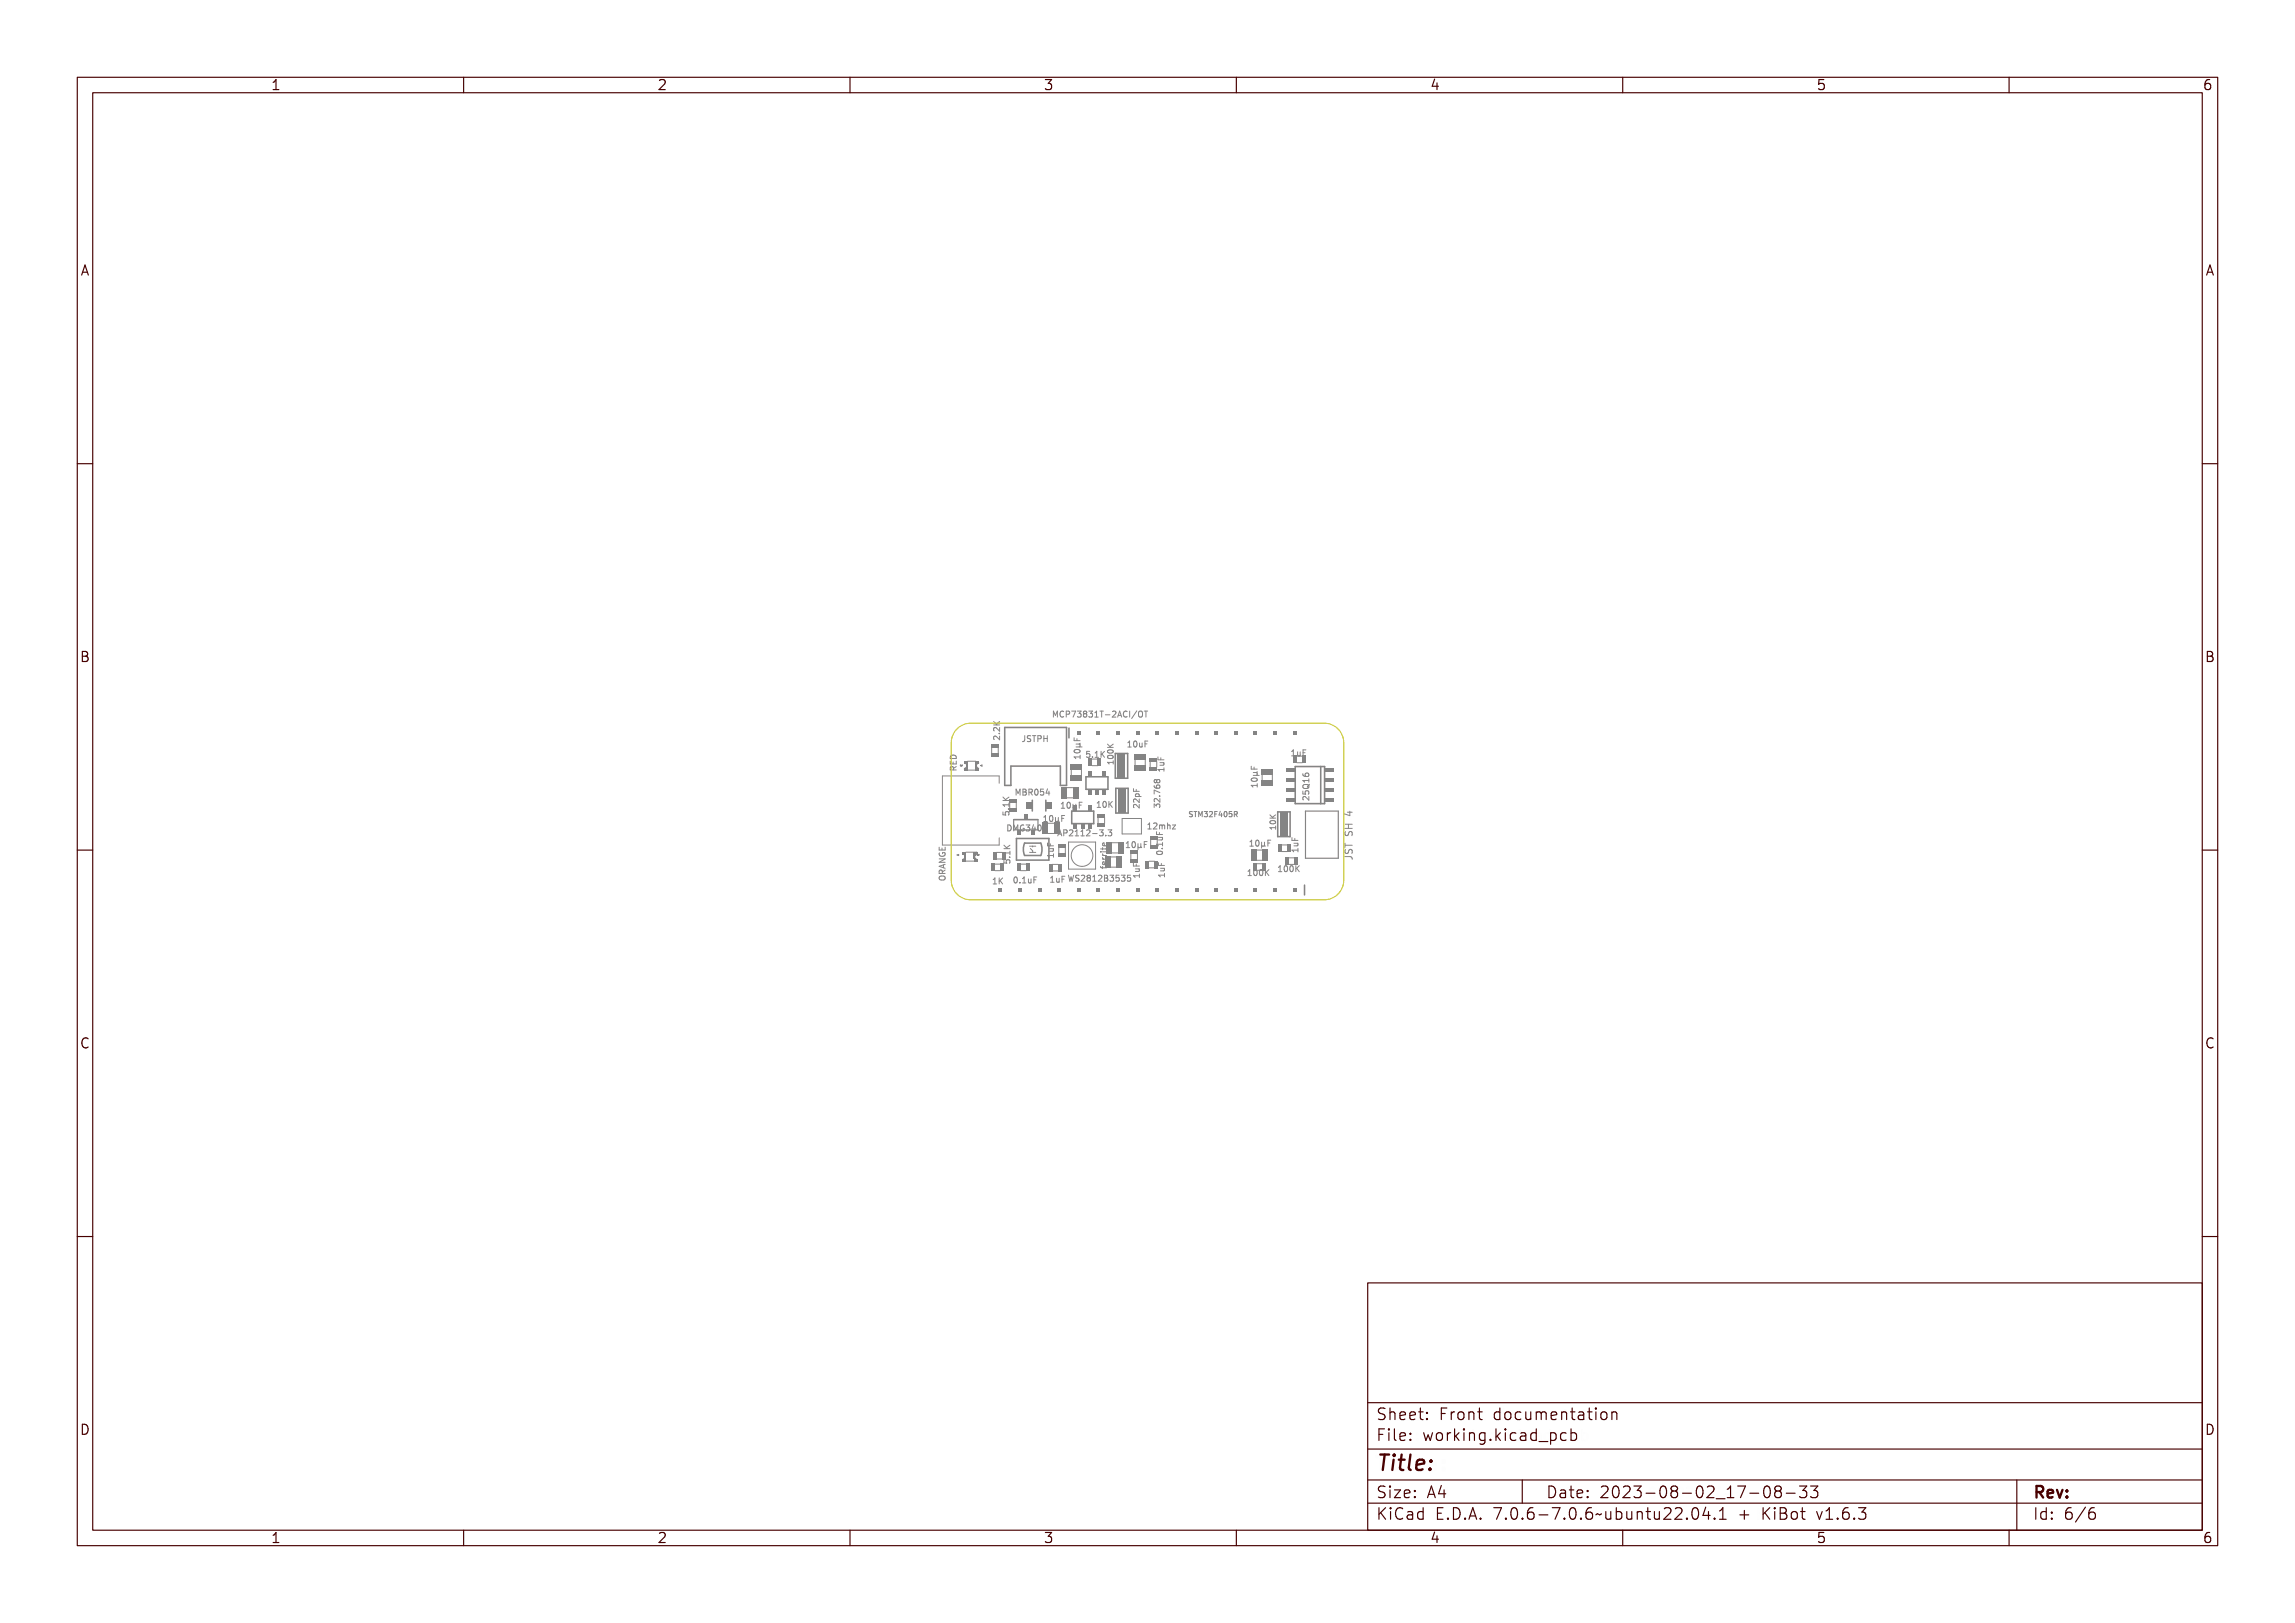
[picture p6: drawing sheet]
<svg xmlns="http://www.w3.org/2000/svg" width="297mm" height="210mm" viewBox="0 0 297 210" stroke-linecap="round" stroke-linejoin="round" font-family="sans-serif">
<defs><g id="words">
<text font-size="2.7" fill="#480000" x="178" y="190.3">Title:</text>
<g font-size="2" fill="#480000">
<text x="178" y="183.7">Sheet: Front documentation</text>
<text x="178" y="186.5">File: working.kicad_pcb</text>
<text x="178" y="193.9">Size: A4</text>
<text x="178" y="196.6">KiCad E.D.A. 7.0.6-7.0.6~ubuntu22.04.1 + KiBot v1.6.3</text>
<text x="200" y="193.9">Date: 2023-08-02_17-08-33</text>
<text x="263" y="196.6">Id: 6/6</text>
<text x="263" y="193.9">Rev:</text>
</g>
<g font-size="1.7" fill="#480000">
<text x="35" y="11.7">1</text>
<text x="85" y="11.7">2</text>
<text x="135" y="11.7">3</text>
<text x="185" y="11.7">4</text>
<text x="235" y="11.7">5</text>
<text x="285" y="11.7">6</text>
<text x="10.5" y="35.7">A</text>
<text x="285.5" y="35.7">A</text>
<text x="10.5" y="85.6">B</text>
<text x="285.5" y="85.6">B</text>
<text x="10.5" y="135.7">C</text>
<text x="285.5" y="135.7">C</text>
<text x="10.5" y="185.6">D</text>
<text x="285.5" y="185.6">D</text>
<text x="35" y="199.7">1</text>
<text x="85" y="199.7">2</text>
<text x="135" y="199.7">3</text>
<text x="185" y="199.7">4</text>
<text x="235" y="199.7">5</text>
<text x="285" y="199.7">6</text>
</g>
<g font-size="1" fill="#848484">
<text x="129.4" y="95.9" transform="rotate(-90 129.4 95.9)">2.2K</text>
<text x="132.2" y="96">JSTPH</text>
<text x="138" y="92.8">MCP73831T-2ACI/OT</text>
<text x="123.8" y="99.4" transform="rotate(-90 123.8 99.4)">RED</text>
<text x="139.8" y="98.3" transform="rotate(-90 139.8 98.3)">10µF</text>
<text x="140.4" y="98">5.1K</text>
<text x="146.2" y="96.7">10uF</text>
<text x="150.7" y="99.7" transform="rotate(-90 150.7 99.7)">1uF</text>
<text x="167" y="97.8">1uF</text>
<text x="130.2" y="107.6">DMG3405</text>
<text x="130.6" y="105.6" transform="rotate(-90 130.6 105.6)">5.1K</text>
<text x="132.3" y="102.9">MBR054</text>
<text x="134.9" y="106.3">10µF</text>
<text x="137.2" y="104.6">10µF</text>
<text x="142.3" y="104.5">10K</text>
<text x="148.4" y="107.3">12mhz</text>
<text x="162.7" y="102" transform="rotate(-90 162.7 102)">10µF</text>
<text x="169.4" y="103" transform="rotate(-90 169.4 103)">25Q16</text>
<text x="122.3" y="113.2" transform="rotate(-90 122.3 113.2)">ORANGE</text>
<text x="130.7" y="111.7" transform="rotate(-90 130.7 111.7)">5.1K</text>
<text x="136.4" y="110.8" transform="rotate(-90 136.4 110.8)">1uF</text>
<text x="137.8" y="108.2">AP2112-3.3</text>
<text x="143.2" y="112.5" transform="rotate(-90 143.2 112.5)">ferrite</text>
<text x="145.6" y="109.7">10µF</text>
<text x="147.5" y="113.7" transform="rotate(-90 147.5 113.7)">1uF</text>
<text x="150.5" y="110.6" transform="rotate(-90 150.5 110.6)">0.1uF</text>
<text x="150.7" y="113.3" transform="rotate(-90 150.7 113.3)">1uF</text>
<text x="161.6" y="109.5">10µF</text>
<text x="161.9" y="113.3">100K</text>
<text x="165.8" y="112.8">100K</text>
<text x="168" y="110.1" transform="rotate(-90 168 110.1)">1uF</text>
<text x="128.4" y="114.4">1K</text>
<text x="131" y="114.3">0.1uF</text>
<text x="135.8" y="114.2">1uF WS2812B3535</text>
</g>
<text font-size=".9" fill="#848484" x="153.7" y="105.7">STM32F405R</text>
</g></defs>
<g fill="none" stroke="#848484" stroke-width=".13">
<path d="M123 98.2h.1v.4h.2v-.4h.1v.4h.3v-.4h.1v.5h-.8zM123.1 98.9h.2l.1 .1 .4-.2v.1l-.3 .2v.1h.3v.1h-.8zM123.1 97.7l.1-.1a.38 .38 0 0 1 .5 .1 .38 .38 0 0 1 .1 .4h-.8zM123.1 99h.2l.1 .2h-.3zM123.2 97.8l.3-.1 .2 .3h-.6zM124.3 99l.1 .1 .1-.1M124.3 99h.1M124.3 99l.1 .1 .1-.1a.11 .11 0 0 1-.1 .2 .11 .11 0 0 1-.1-.2zM124.5 99h.1M126.9 99.1l.2-.1v.2zM126.9 99.1h.2zM127 99v.1"/>
<path d="M127.1 99l-.2 .1h.2M128.6 93.4l.3 .3 .5-.3v.1l-.4 .2 .4 .1v.1h-.8v-.1h.4l-.4-.3zM128.7 95.4a.48 .48 0 0 1 .6 .3v-.4h.1v.5l-.4-.3a.18 .18 0 0 0-.3 0 .18 .18 0 0 0 .1 .3h-.1l-.1-.2zM128.7 94.2a.48 .48 0 0 1 .6 .2v-.3h.1v.4l-.4-.2a.18 .18 0 0 0-.3-.1 .18 .18 0 0 0 .1 .3h-.1l-.1-.1zM129.2 94.9h.2v.1h-.2zM132.4 95.2h.3v.5a.22 .22 0 0 1-.2 .3 .22 .22 0 0 1-.3-.2 .17 .17 0 0 0 .2 .1 .17 .17 0 0 0 .2-.2v-.4h-.2zM132.9 95.3l.3-.1 .1 .1a.15 .15 0 0 0-.3 0 .16 .16 0 0 0 .1 .3 .24 .24 0 0 1 .3 .2 .24 .24 0 0 1-.2 .2 .24 .24 0 0 1-.3-.1 .18 .18 0 0 0 .2 0 .18 .18 0 0 0 .1-.2 .24 .24 0 0 1-.3-.1 .24 .24 0 0 1 0-.3zM133.4 95.2h.6v.1h-.2v.7h-.1v-.7h-.3zM134.1 95.2h.3a.25 .25 0 0 1 .2 .3 .25 .25 0 0 1-.3 .2v.3h-.2zM134.3 95.3h.1a.14 .14 0 0 1 .1 .2 .14 .14 0 0 1-.1 .1h-.1zM134.7 95.2h.1v.3h.3v-.3h.1v.8h-.1v-.4h-.3v.4h-.1zM136.3 92.8v-.8l.3 .6 .2-.6v.8"/>
<path d="M137.7 92.1a.34 .34 0 0 0-.5 .3 .34 .34 0 0 0 .5 .3M138.1 92.1h.1l.1 .3 .2-.3h.1v.7h-.1v-.6l-.1 .3h-.1l-.1-.3v.6h-.1zM138.8 92.2l.2-.2 .2 .1v.1h-.1a.28 .28 0 0 0-.3 .3 .28 .28 0 0 0 .4 .2v.1a.35 .35 0 0 1-.4-.1 .35 .35 0 0 1-.1-.4zM139 95.5v.3M139.1 97.9h.6v-.1h.1v.4h-.1v-.2h-.6l.1 .2h-.1zM139.1 95.9v.3h.3v-.3h.1v.3h.3v.2h-.7zM139.1 97.2h.3a.31 .31 0 0 1 .4 .2 .44 .44 0 0 1-.4 .2 .44 .44 0 0 1-.4-.2zM139.1 97.3a.34 .34 0 0 1 .6 .2 .34 .34 0 0 1-.6-.2zM139.2 96.6l.6-.1-.1 .1 .1 .2-.1 .1h.3v.1h-.8v-.1h.5v-.1l-.1-.1h-.4zM139.4 92.1h.2a.25 .25 0 0 1 .2 .3 .25 .25 0 0 1-.3 .1v.3h-.1zM139.5 92.1h.1a.14 .14 0 0 1 .1 .2 .14 .14 0 0 1-.1 .1h-.1zM140 92.1h.4l-.2 .7h-.1l.2-.6h-.3z"/>
<path d="M140.5 97.3h.4v.1h-.3v.1a.28 .28 0 0 1 .4 .4 .28 .28 0 0 1-.5 .1v-.1a.2 .2 0 0 0 .3 .1 .2 .2 0 0 0 0-.3 .2 .2 0 0 0-.3 0zM140.6 92.1a.23 .23 0 0 1 .4 0 .23 .23 0 0 1-.1 .3 .23 .23 0 0 1 .1 .4 .23 .23 0 0 1-.4-.1 .18 .18 0 0 0 .2 .1 .18 .18 0 0 0 .1-.2 .18 .18 0 0 0-.2-.1v-.1a.15 .15 0 0 0 .2-.1 .15 .15 0 0 0 0-.2 .15 .15 0 0 0-.2 .1zM141.3 92.1a.21 .21 0 0 1 .3 0 .21 .21 0 0 1-.1 .3 .22 .22 0 0 1 .1 .4 .22 .22 0 0 1-.3 0 .22 .22 0 0 1 .1-.4l-.2-.1zM141.3 97.9h.1v.1h-.1zM141.8 97.3h.3v.6h.1v.1h-.4v-.1h.2v-.5h-.2zM141.9 92.1a.23 .23 0 0 1 .3 0 .23 .23 0 0 1 0 .3 .23 .23 0 0 1 0 .4 .23 .23 0 0 1-.4-.1 .18 .18 0 0 0 .3 .1 .18 .18 0 0 0 .1-.2 .18 .18 0 0 0-.2-.1v-.1a.15 .15 0 0 0 .2-.1 .15 .15 0 0 0-.1-.2 .15 .15 0 0 0-.2 .1zM142.4 97.3h.1v.3l.3-.3h.1l-.3 .3 .3 .4h-.1l-.2-.4-.1 .4h-.1zM142.5 92.1h.3v.6h.1v.1h-.4v-.1h.2v-.5h-.2zM143 92.1h.6v.1h-.2v.6h-.1v-.6h-.3zM143.3 96.7h.8M143.3 96.3l.4 .4M143.4 98.7h.6v-.2h.1v.4h-.1v-.1h-.5v.1h-.1z"/>
<path d="M143.4 96.7l.3 .3 .4-.3v.1l-.4 .2 .4 .1v.1h-.7v-.1h.3l-.3-.3zM143.4 97.1a.36 .36 0 0 1 .4-.1 .36 .36 0 0 1 .2 .3 .36 .36 0 0 1-.4 .2 .36 .36 0 0 1-.2-.4zM143.4 97.8a.36 .36 0 0 1 .4-.1 .36 .36 0 0 1 .2 .3 .36 .36 0 0 1-.4 .2 .36 .36 0 0 1-.2-.4zM143.5 98l.2-.1a.29 .29 0 0 1 .4 .3 .42 .42 0 0 1-.4 .2 .42 .42 0 0 1-.3-.2zM143.5 97.4l.2-.1a.29 .29 0 0 1 .4 .3 .42 .42 0 0 1-.4 .2 .42 .42 0 0 1-.3-.2zM143.5 98.1a.33 .33 0 0 1 .5 .1 .33 .33 0 0 1-.5-.1zM143.5 97.5a.33 .33 0 0 1 .5 .1 .33 .33 0 0 1-.5-.1zM143.8 92.5h.3v.1h-.3zM144.1 98.4v.5M144.1 98.6h-.8l.2 .3M144.1 96.3l-.5 .3M144.3 92.1a.27 .27 0 0 1 .5 .1 .27 .27 0 0 1-.2 .4l-.2 .1h.4v.1h-.5l.3-.4a.19 .19 0 0 0 0-.2 .19 .19 0 0 0-.3 0z"/>
<path d="M145.1 92.1h.2l.2 .7h-.1l-.1-.2h-.2l-.1 .2h-.1zM145.2 92.2l.1 .3h-.2zM145.7 92.2l.2-.2 .1 .1v.1a.28 .28 0 0 0-.3 .3 .28 .28 0 0 0 .3 .2v.1a.35 .35 0 0 1-.4-.1 .35 .35 0 0 1 0-.4zM146.2 92.1h.5v.1h-.2v.5h.2v.1h-.5v-.1h.2v-.5h-.2zM146.3 96l.3-.1v.7h.1v.1h-.4v-.1h.2v-.6l-.2 .1zM146.9 96a.22 .22 0 0 1 .4 0l.1 .3a.31 .31 0 0 1-.3 .4 .45 .45 0 0 1-.2-.7zM147.1 96a.31 .31 0 0 1 .2 .3 .31 .31 0 0 1-.2 .3l-.1-.3zM147.2 92.1h.1l-.4 .8h-.1zM147.5 92.1a.23 .23 0 0 1 .3 0 .23 .23 0 0 1 .1 .2v.1a.3 .3 0 0 1-.2 .4l-.3-.2zM147.5 96.1h.1v.4l.1 .1 .2-.1v-.4h.1v.6l-.1-.1a.18 .18 0 0 1-.3 .1 .18 .18 0 0 1-.1-.2zM147.6 92.2a.31 .31 0 0 1 .2 .2 .31 .31 0 0 1-.2 .3l-.1-.3zM148 92.1h.6v.1h-.2v.6h-.1v-.6h-.3z"/>
<path d="M148.2 95.9h.4v.1h-.3v.2h.3v.1h-.3v.4h-.1zM149.9 99.3h.7v-.2h.1v.4h-.1v-.1h-.6v.2h-.1zM149.9 97.9h.1v.3h.2v-.3h.1v.3h.4v.1h-.8zM150.1 98.5h.6l-.1 .1a.18 .18 0 0 1 .1 .2 .18 .18 0 0 1-.3 .2h-.3v-.1l.5-.1-.1-.1-.4-.1zM161.9 99.1v.4M162 99.6h.1v.3h.2v-.3h.1v.3h.3v.1h-.7zM167.1 97.1h.3v.6h.1v.1h-.4v-.1h.2v-.5h-.2zM167.7 97.3h.1v.4l.1 .1 .1-.1v-.4h.1v.5h-.1a.18 .18 0 0 1-.2 0 .18 .18 0 0 1-.1-.2zM167.8 98.7h.7M168.3 97.1h.5v.1h-.4v.2h.4v.1h-.4v.3h-.1zM168.7 100h.1a.22 .22 0 0 0 0 .2 .22 .22 0 0 0 .2 .1 .25 .25 0 0 1 .1-.4 .25 .25 0 0 1 .3 .2 .25 .25 0 0 1-.2 .3 .35 .35 0 0 1-.4 0 .35 .35 0 0 1-.1-.4zM121.6 113.5h-.1a.26 .26 0 0 0 .3 .4h.3a.26 .26 0 0 0 .2-.2 .26 .26 0 0 0 0-.2"/>
<path d="M121.6 111.6l.7-.3v.1l-.2 .1v.3h.2v.1l-.7-.2zM121.6 110.8h.7v.1l-.6 .2h.6v.1h-.7v-.1l.6-.2h-.6zM121.6 109.5h.1v.4h.2v-.4h.1v.4h.3v-.4v.5h-.7zM121.6 110.2h.1a.29 .29 0 0 0 .3 .4 .29 .29 0 0 0 .2-.4h-.2v.1v-.2h.3a.34 .34 0 0 1 0 .5 .34 .34 0 0 1-.5 0l-.2-.1zM121.6 112.1l.3-.1 .1 .2 .3-.3v.2l-.3 .2v.1h.3v.1h-.7zM121.7 112.7l.3-.1a.3 .3 0 0 1 .4 .3 .43 .43 0 0 1-.4 .2 .43 .43 0 0 1-.4-.2zM121.7 111.6l.4-.1v.2zM121.7 112.8a.34 .34 0 0 1 .6 .1 .33 .33 0 0 1-.4 .2 .33 .33 0 0 1-.2-.3zM121.7 112.2h.2v.2h-.2zM123.9 110.6h.2v.1zM123.9 110.7l.1-.1zM124 110.6v.1"/>
<path d="M124.1 110.6h-.2l.2 .1M126.5 110.6l.1 .1 .1-.1M126.5 110.5v.1M126.5 110.6l.1 .1 .1-.1a.11 .11 0 0 1-.1 .1 .11 .11 0 0 1-.1-.1zM126.7 110.5v.1M129.8 105.2h.1v.2h.2a.28 .28 0 0 1 .4-.3 .28 .28 0 0 1 .1 .5h-.1a.2 .2 0 0 0 0-.3 .2 .2 0 0 0-.3-.1 .2 .2 0 0 0 0 .3h-.4zM129.8 104h.7v-.2h.1v.5h-.1v-.2h-.6l.1 .2h-.1zM129.8 103.2l.4 .3 .4-.3v.1l-.4 .2 .4 .1v.1h-.8v-.1h.4l-.4-.3zM130 111.2h.1v.3h.1a.28 .28 0 0 1 .4-.3 .28 .28 0 0 1 .1 .4h-.1a.2 .2 0 0 0 .1-.3 .2 .2 0 0 0-.3 0 .2 .2 0 0 0 0 .3h-.4zM130 110h.6v-.1h.1v.4h-.1v-.2h-.5v.2h-.1zM130 109.2l.3 .3 .4-.3v.1l-.4 .3h.4v.1h-.7v-.1h.3l-.3-.3zM130.3 106.8a.39 .39 0 0 1 .5 .4 .39 .39 0 0 1-.5 .4z"/>
<path d="M130.4 106.9a.3 .3 0 0 1 .3 .3 .3 .3 0 0 1-.3 .3zM130.4 104.6h.2v.2h-.2zM130.6 110.7h.1v.1h-.1zM130.9 106.8h.1l.1 .4 .2-.4h.1v.8h-.1v-.7l-.1 .4h-.1l-.1-.4v.7h-.1zM131.2 113.6a.22 .22 0 0 1 .3 0l.1 .3a.31 .31 0 0 1-.2 .4 .45 .45 0 0 1-.2-.7zM131.3 113.6a.31 .31 0 0 1 .2 .3 .31 .31 0 0 1-.2 .3l-.1-.3zM131.6 106.9l.2-.1h.2v.1h-.1a.29 .29 0 0 0-.3 .3 .29 .29 0 0 0 .3 .3v-.3h-.1h.2v.3a.34 .34 0 0 1-.4 0 .34 .34 0 0 1-.1-.5zM131.9 114.1h.1v.2h-.1zM132 102.1l-.2 .6-.3-.6v.8M132.2 106.8a.23 .23 0 0 1 .3 0 .23 .23 0 0 1 0 .3 .23 .23 0 0 1 0 .4 .23 .23 0 0 1-.3-.1 .18 .18 0 0 0 .2 .1 .18 .18 0 0 0 .1-.2 .18 .18 0 0 0-.2-.1v-.1a.15 .15 0 0 0 .2-.1 .15 .15 0 0 0-.1-.2 .15 .15 0 0 0-.2 .1zM132.3 102.2h.1l.2 .3 .1-.3h.1v.7h-.1v-.7l-.1 .4h-.1l-.1-.4v.7h-.1zM132.4 113.6l.3-.1v.7h.1v.1h-.4v-.1h.2v-.6l-.2 .1z"/>
<path d="M133 102.2h.2a.18 .18 0 0 1 .2 .1 .18 .18 0 0 1-.1 .2 .21 .21 0 0 1 .1 .3 .21 .21 0 0 1-.2 .1h-.2zM133 113.7h.1v.4l.1 .1 .1-.1v-.4h.1v.6l-.1-.1a.18 .18 0 0 1-.2 .1 .18 .18 0 0 1-.1-.2zM133.1 106.8h.1v.5h.1l-.1 .3h-.1v-.2h-.3zM133.1 102.6h.1a.14 .14 0 0 1 .2 .1 .14 .14 0 0 1-.2 .1h-.1zM133.1 102.2h.1a.12 .12 0 0 1 .1 .2 .12 .12 0 0 1-.1 .1h-.1zM133.1 106.9v.4h-.3zM133.5 106.9a.22 .22 0 0 1 .3 0l.1 .3a.31 .31 0 0 1-.3 .4 .45 .45 0 0 1-.1-.7zM133.6 102.2h.2a.21 .21 0 0 1 .2 .1 .21 .21 0 0 1-.1 .3l.2 .3h-.1l-.2-.3h-.1v.3h-.1zM133.6 106.9a.31 .31 0 0 1 .2 .3 .31 .31 0 0 1-.2 .3l-.1-.3zM133.6 113.5h.5v.1h-.3v.2h.3v.1h-.3v.4h-.2zM133.7 102.2h.1a.14 .14 0 0 1 .1 .2 .14 .14 0 0 1-.1 .1h-.1zM134.1 106.8h.3v.1h-.2v.2a.28 .28 0 0 1 .3 .3 .28 .28 0 0 1-.5 .1v-.1a.2 .2 0 0 0 .3 .1 .2 .2 0 0 0 0-.3 .2 .2 0 0 0-.2 0z"/>
<path d="M134.2 102.2a.22 .22 0 0 1 .4 0l.1 .3a.31 .31 0 0 1-.3 .4 .45 .45 0 0 1-.2-.7zM134.4 102.2a.31 .31 0 0 1 .2 .3 .31 .31 0 0 1-.2 .3l-.1-.3zM134.9 102.2h.3h-.3v.2a.28 .28 0 0 1 .4 .4 .28 .28 0 0 1-.5 .1v-.1a.2 .2 0 0 0 .3 0 .2 .2 0 0 0 0-.2 .2 .2 0 0 0-.2-.1zM135 105.6h.3v.6h.2v.1h-.5v-.1h.2v-.5h-.2zM135.1 106.7l-.1 .4h.4l.1 .3-.2 .1-.3-.1M135.6 110.4h.7v-.1h.1v.4h-.1v-.2h-.6v.2zM135.6 109h.1v.3h.2v-.3h.1v.3h.4v.1h-.8zM135.7 105.7a.22 .22 0 0 1 .3 0l.1 .3a.31 .31 0 0 1-.3 .3 .45 .45 0 0 1-.1-.6zM135.7 102.2h.1v.5h.1l-.1 .2h-.1v-.2h-.3zM135.7 102.3v.4h-.2zM135.8 105.7a.31 .31 0 0 1 .2 .3 .31 .31 0 0 1-.2 .2l-.1-.2zM135.8 109.7h.6l-.1 .1a.18 .18 0 0 1 .1 .2 .18 .18 0 0 1-.2 .1h-.4v-.1h.5v-.2h-.5z"/>
<path d="M135.9 113.5l.3-.1v.7h.1v.1h-.4v-.1h.2v-.6l-.2 .1zM136.2 105.8h.1v.4l.2 .1 .1-.1v-.4h.1v.4v.1h-.4v.2h-.1zM136.5 113.6h.1v.4l.1 .1 .1-.1v-.4h.1v.6l-.1-.1a.18 .18 0 0 1-.2 .1 .18 .18 0 0 1-.1-.2zM136.9 105.6h.4v.1h-.3v.2h.3v.1h-.3v.3h-.1zM136.9 108.2l.2-.8 .3 .8M137 107.9h.3M137.1 113.4h.5v.1h-.3v.2h.3v.1h-.3v.4h-.2zM137.3 103.9h.3v.6h.1v.1h-.4v-.1h.2v-.6l-.2 .1zM137.4 105.5h.4M137.9 103.9a.22 .22 0 0 1 .4 0v.3a.31 .31 0 0 1-.2 .4 .45 .45 0 0 1-.2-.7zM138 103.9a.31 .31 0 0 1 .2 .3 .31 .31 0 0 1-.2 .3v-.3zM138.1 107.4h.1l.2 .8h-.1v-.2h-.3l-.1 .2h-.1z"/>
<path d="M138.1 107.5l.1 .4h-.2zM138.1 113.3h.1l.1 .6 .1-.4h.1l.1 .4 .1-.6h.1l-.2 .8-.1-.5-.2 .5h-.1zM138.5 104h.1v.5h.1l.1-.1v-.4h.1v.5h.1l-.1 .1-.3-.1v.3h-.1zM138.5 107.4h.3a.25 .25 0 0 1 .2 .3 .25 .25 0 0 1-.4 .2v.3h-.1zM138.6 107.5h.2a.14 .14 0 0 1 .1 .2 .14 .14 0 0 1-.1 .1h-.2zM138.9 113.3h.2h.2l-.1 .1a.14 .14 0 0 0-.2 0 .14 .14 0 0 0 .1 .2 .24 .24 0 0 1 .2 .2 .24 .24 0 0 1-.2 .3 .24 .24 0 0 1-.3-.2 .18 .18 0 0 0 .3 .1 .18 .18 0 0 0 0-.3 .24 .24 0 0 1-.2-.1 .24 .24 0 0 1 0-.3zM139.1 107.5a.27 .27 0 0 1 .5 0 .27 .27 0 0 1-.2 .4l-.2 .2h.4v.1h-.5l.3-.4a.18 .18 0 0 0 0-.3 .18 .18 0 0 0-.3 .1zM139.2 103.9h.4h-.3v.3h.3v.1h-.3v.3h-.1zM139.5 113.3a.27 .27 0 0 1 .4 .1 .27 .27 0 0 1-.2 .4l-.1 .2h.3v.1h-.4l.2-.4a.18 .18 0 0 0 .1-.3 .18 .18 0 0 0-.3 0zM139.7 103.8h.3M139.8 107.5l.3-.1v.7h.1v.1h-.4v-.1h.2v-.6l-.2 .1zM140.1 113.3a.21 .21 0 0 1 .4 0 .21 .21 0 0 1-.1 .4 .22 .22 0 0 1 .1 .3 .22 .22 0 0 1-.4 0 .22 .22 0 0 1 .1-.3l-.1-.2z"/>
<path d="M140.4 107.5l.3-.1v.7h.2v.1h-.5v-.1h.2v-.6l-.2 .1zM140.8 113.3h.2v.7h.2v.1h-.4v-.1h.1v-.6h-.1zM141 107.5a.27 .27 0 0 1 .4 0 .27 .27 0 0 1-.1 .4l-.2 .2h.4v.1h-.5l.3-.4a.18 .18 0 0 0 0-.3 .18 .18 0 0 0-.3 .1zM141.3 113.3a.27 .27 0 0 1 .5 .1 .27 .27 0 0 1-.2 .4l-.2 .2h.4v.1h-.5l.3-.4a.18 .18 0 0 0 0-.3 .18 .18 0 0 0-.3 0zM141.7 107.9h.3h-.3zM142 113.3h.2a.18 .18 0 0 1 .2 .1 .18 .18 0 0 1-.1 .3 .21 .21 0 0 1 .1 .2 .21 .21 0 0 1-.2 .2h-.2zM142 104.5h.4M142.1 103.9h-.1M142.1 113.7h.1a.14 .14 0 0 1 .2 .1 .14 .14 0 0 1-.2 .2h-.1zM142.1 113.4h.1a.12 .12 0 0 1 .1 .1 .12 .12 0 0 1-.1 .1h-.1zM142.3 107.4a.23 .23 0 0 1 .3 0 .23 .23 0 0 1 0 .4 .23 .23 0 0 1 0 .4 .23 .23 0 0 1-.4-.1 .18 .18 0 0 0 .3 .1 .18 .18 0 0 0 .1-.3 .18 .18 0 0 0-.2-.1v-.1a.15 .15 0 0 0 .2 0 .15 .15 0 0 0-.1-.2 .15 .15 0 0 0-.2 0zM142.4 103.8l.2-.1v.7h.2v.1h-.4v-.1h.1v-.6l-.1 .1z"/>
<path d="M142.4 112l.2 .2h.1v-.2v.2h.5h-.5v.2v-.2l-.2-.1zM142.4 109.6h.2v.1h-.2zM142.6 113.3a.23 .23 0 0 1 .3 0 .23 .23 0 0 1 0 .4 .23 .23 0 0 1 0 .3 .23 .23 0 0 1-.3-.1 .18 .18 0 0 0 .2 .1 .18 .18 0 0 0 .1-.2 .18 .18 0 0 0-.2-.1v-.1a.15 .15 0 0 0 .2-.1 .15 .15 0 0 0-.1-.2 .15 .15 0 0 0-.2 .1zM142.7 109.6h.5v-.1v.4v-.2h-.5v.2zM142.7 108.9v.2h.4l.1-.2v.2l-.1 .1h-.4v.1v-.1h-.2v-.1h.2zM142.7 110.7h.1a.19 .19 0 0 0 0 .2 .19 .19 0 0 0 .2 .1h.2v.1h-.5v-.1h.1l-.1-.2zM142.7 110h.1a.19 .19 0 0 0 0 .3 .19 .19 0 0 0 .2 .1h.2h-.5h.1l-.1-.2zM142.7 111.4l.3-.1v.4a.23 .23 0 0 0 .1-.4 .29 .29 0 0 1 .1 .4 .29 .29 0 0 1-.4 .1 .29 .29 0 0 1-.1-.4zM142.7 108.3l.3-.1v.4a.23 .23 0 0 0 .1-.4 .29 .29 0 0 1 .1 .4 .29 .29 0 0 1-.4 .1 .29 .29 0 0 1-.1-.4zM142.8 111.4h.1v.3l-.2-.1zM142.8 108.3h.1v.3l-.2-.1zM143 103.8a.22 .22 0 0 1 .4 0v.3a.31 .31 0 0 1-.2 .4 .45 .45 0 0 1-.2-.7z"/>
<path d="M143 108h.2v.2h-.2zM143.1 103.8a.31 .31 0 0 1 .2 .3 .31 .31 0 0 1-.2 .3l-.1-.3zM143.2 113.3h.4v.1h-.3v.2a.28 .28 0 0 1 .4 .3 .28 .28 0 0 1-.5 .1v-.1a.2 .2 0 0 0 .3 .1 .2 .2 0 0 0 0-.3 .2 .2 0 0 0-.3 0zM143.5 107.4a.23 .23 0 0 1 .4 0 .23 .23 0 0 1-.1 .4 .23 .23 0 0 1 .1 .4 .23 .23 0 0 1-.4-.1 .18 .18 0 0 0 .2 .1 .18 .18 0 0 0 .1-.3 .18 .18 0 0 0-.2-.1v-.1a.15 .15 0 0 0 .2 0 .15 .15 0 0 0 0-.2 .15 .15 0 0 0-.2 0zM143.6 103.7h.1v.4l.3-.4h.1l-.3 .4 .3 .4h-.1l-.3-.4v.4h-.1zM143.8 113.3a.23 .23 0 0 1 .4 0 .23 .23 0 0 1-.1 .4 .23 .23 0 0 1 .1 .3 .23 .23 0 0 1-.4-.1 .18 .18 0 0 0 .2 .1 .18 .18 0 0 0 .2-.2 .18 .18 0 0 0-.3-.1v-.1a.15 .15 0 0 0 .2-.1 .15 .15 0 0 0 0-.2 .15 .15 0 0 0-.2 .1zM144.5 113.3h.4v.1h-.3v.2a.28 .28 0 0 1 .3 .3 .28 .28 0 0 1-.5 .1v-.1a.2 .2 0 0 0 .3 .1 .2 .2 0 0 0 .1-.3 .2 .2 0 0 0-.3 0zM145.1 113.2h.5l-.3 .3 .3 .1v.3l-.2 .1h-.2M145.7 109h.3v.6h.1v.1h-.4v-.1h.2v-.6l-.2 .1zM146.3 113.2h-.4v.4h.4v.3l-.1 .1-.3-.1M146.3 109a.22 .22 0 0 1 .4 0l.1 .3a.31 .31 0 0 1-.3 .4 .45 .45 0 0 1-.2-.7zM146.5 109a.31 .31 0 0 1 .2 .3 .31 .31 0 0 1-.2 .3l-.1-.3z"/>
<path d="M146.7 102v.4h.7M146.7 113.3h.7v-.1h.1v.4h-.1v-.2h-.6l.1 .2h-.1zM146.7 111.9h.1v.3h.2v-.3h.1v.3h.4v.1h-.8zM146.7 102.4h.1v.3h.2v-.3h.1v.3h.4v.1h-.8zM146.8 104.3a.46 .46 0 0 1 .6 .2v-.3h.1v.4l-.4-.2a.18 .18 0 0 0-.3-.1 .18 .18 0 0 0 .1 .3h-.1l-.1-.1zM146.8 103.7a.46 .46 0 0 1 .6 .2v-.3h.1v.4l-.4-.2a.18 .18 0 0 0-.3 0 .18 .18 0 0 0 .1 .2h-.1l-.1-.1zM146.9 112.6h.6l-.1 .1a.18 .18 0 0 1 .1 .2 .18 .18 0 0 1-.2 .1h-.4v-.1h.5v-.2h-.5zM146.9 109.1h.1v.5h.1l.2-.1v-.4h.1v.5v.1l-.4-.1v.3h-.1zM146.9 103.1h.8M147 103.1l-.1-.2 .2-.2 .3 .1v.3M147 103a.26 .26 0 0 1 .3 0 .26 .26 0 0 1 .1 .3h.3v.1h-.8zM147 103.1a.19 .19 0 0 1 .2 0 .19 .19 0 0 1 .2 .2h-.4z"/>
<path d="M147 102.1v.3M147.4 104.1v.4l-.5-.4-.2 .1 .1 .3M147.4 103.4v.4l-.5-.4-.2 .1 .1 .3M147.6 109h.4h-.3v.3h.3v.1h-.3v.3h-.1zM148.1 108.9h.4M148.5 106.6l.3-.1v.7h.1v.1h-.4v-.1h.2v-.6l-.2 .1zM149.1 106.6a.27 .27 0 0 1 .4 0 .27 .27 0 0 1-.1 .4l-.2 .2h.3v.1h-.4l.2-.4a.19 .19 0 0 0 .1-.3 .19 .19 0 0 0-.3 .1zM149.4 104.5v-.5l.2 .3 .1-.2h.3l.1 .1-.1 .3M149.4 101.6v.3l.1 .1h.5l.1-.1-.1-.3h-.3l-.1 .3 .2 .1M149.4 102.4l.7 .2v.1l-.6-.2v.3h-.1zM149.4 101.8h.1a.21 .21 0 0 0 0 .2 .21 .21 0 0 0 .3 .1 .24 .24 0 0 1 0-.3 .24 .24 0 0 1 .4 .1 .24 .24 0 0 1-.3 .3 .34 .34 0 0 1-.4 0 .34 .34 0 0 1-.1-.4zM149.5 101.2h.1l.2 .1a.21 .21 0 0 1 .3-.1 .21 .21 0 0 1 0 .4 .21 .21 0 0 1-.3-.1 .21 .21 0 0 1-.4 .1 .21 .21 0 0 1 .1-.4z"/>
<path d="M149.5 104.2h.2v.1a.22 .22 0 0 1 .4-.1 .22 .22 0 0 1-.1 .4 .17 .17 0 0 0 .1-.2 .17 .17 0 0 0-.2-.1 .17 .17 0 0 0-.1 .2h-.1a.14 .14 0 0 0 0-.2 .14 .14 0 0 0-.2 0 .14 .14 0 0 0 0 .2l-.1 .1zM149.5 103.6a.46 .46 0 0 1 .6 .3v-.4v.5l-.3-.3a.18 .18 0 0 0-.3 0 .18 .18 0 0 0 .1 .3h-.1l-.1-.2zM149.7 106.7l.5 .1v.5h-.1l-.1-.5v.5h-.1l-.1-.5v.5h-.1zM149.7 101l.1-.1 .3 .1-.1 .3-.3-.1M149.7 101l-.2-.1-.1 .1 .1 .3 .2-.1M149.7 101v.2M149.7 109h.7v-.2h.1v.4h-.1v-.1h-.6l.1 .1h-.1zM149.7 107.5h.1v.4h.2v-.3h.1v.3h.4v.1h-.8zM149.8 110.1l.3-.1a.31 .31 0 0 1 .4 .3 .44 .44 0 0 1-.4 .2 .44 .44 0 0 1-.4-.2zM149.8 110.2a.34 .34 0 0 1 .6 .1 .34 .34 0 0 1-.6-.1zM149.9 108.2h.6l-.1 .1a.18 .18 0 0 1 .1 .2 .18 .18 0 0 1-.2 .1h-.4v-.1h.5v-.2h-.5zM150 113h.6v-.2h.1v.4h-.1v-.1h-.5v.1h-.1z"/>
<path d="M150 111.5h.1v.4h.2v-.3h.1v.3h.3v.1h-.7zM150 103.1h.1v.1h-.1zM150 103h.1M150.1 102.6l-.7-.4v.5M150.1 103.3v.5l-.5-.5-.2 .2v.3M150.2 112.2h.5l-.1 .1a.18 .18 0 0 1 .1 .2 .18 .18 0 0 1-.2 .1h-.3v-.1h.4v-.2h-.4zM150.3 109.6h.2v.1h-.2zM150.3 106.5h.1v.3a.18 .18 0 0 1 .3-.1 .18 .18 0 0 1 .1 .2v.4h-.1v-.4l-.1-.1-.2 .1v.4h-.1zM151 106.7h.4l-.3 .5h.3v.1h-.4l.3-.5h-.3zM151.7 106.7h.4l-.4 .6h.4M153.8 105.1l.2-.1 .2 .1h-.1a.13 .13 0 0 0-.2 0 .13 .13 0 0 0 .1 .2 .21 .21 0 0 1 .2 .2 .21 .21 0 0 1-.2 .2 .21 .21 0 0 1-.2-.1 .16 .16 0 0 0 .3 .1 .16 .16 0 0 0 0-.3 .16 .16 0 0 0-.2 0l-.1-.2zM154.3 105.1h.5h-.2v.6h-.1v-.6h-.2z"/>
<path d="M154.8 105.1h.2l.1 .3 .1-.3h.1v.6h-.1v-.6l-.1 .4-.2-.4v.6h-.1zM155.4 105.1h.1a.19 .19 0 0 1 .2 0 .19 .19 0 0 1 0 .3 .21 .21 0 0 1 0 .3 .21 .21 0 0 1-.3-.1 .16 .16 0 0 0 .3 .1 .15 .15 0 0 0 0-.2 .15 .15 0 0 0-.2-.1v-.1a.13 .13 0 0 0 .2 0 .13 .13 0 0 0-.1-.2 .13 .13 0 0 0-.1 0zM156 105.1a.24 .24 0 0 1 .3 0 .24 .24 0 0 1-.1 .4l-.1 .1h.3v.1h-.4l.2-.3a.16 .16 0 0 0 0-.3 .16 .16 0 0 0-.2 .1zM156.5 105.1h.4h-.3v.2h.3v.1h-.3v.3h-.1zM157.3 105.1h.1v.4h.1l-.1 .2h-.1v-.1h-.3zM157.3 105.1v.4h-.2zM157.6 105.1h.1a.32 .32 0 0 1 .3 .3 .32 .32 0 0 1-.3 .3l-.1-.2zM157.7 105.1a.27 .27 0 0 1 .2 .3 .27 .27 0 0 1-.2 .2v-.2zM158.2 105.1h.3h-.2v.2a.22 .22 0 0 1 .2 .1 .22 .22 0 0 1-.1 .3 .22 .22 0 0 1-.3-.1 .17 .17 0 0 0 .3 .1 .17 .17 0 0 0 0-.3 .17 .17 0 0 0-.2 0zM158.7 105.1h.2a.18 .18 0 0 1 .2 .1 .18 .18 0 0 1-.1 .2l.2 .3-.3-.3h-.1v.3h-.1zM158.8 105.1h.1a.12 .12 0 0 1 .1 .1 .12 .12 0 0 1-.1 .2h-.1zM159.7 105.4l.4-.1v-.2l-.4-.1v.7"/>
<path d="M159.9 105.4l.2 .3M161.5 113.3h.4M161.7 112.6l-.2 .1M161.7 108.8h.3v.6h.1v.1h-.4v-.1h.2v-.5h-.2zM162 101.6h.6v-.1h.1v.4h-.1v-.2h-.5v.2h-.1zM162 112.6h.3v.6h.1v.1h-.4v-.1h.2v-.5h-.2zM162.1 100.9l.3-.1a.31 .31 0 0 1 .3 .3 .44 .44 0 0 1-.3 .2 .44 .44 0 0 1-.4-.2zM162.1 101a.34 .34 0 0 1 .5 .1 .34 .34 0 0 1-.5-.1zM162.2 100.2h.5v.4h.2v.1h-.7v-.1h.4l.1-.1-.1-.2h-.4zM162.3 108.8a.22 .22 0 0 1 .4 0l.1 .3a.31 .31 0 0 1-.3 .4 .45 .45 0 0 1-.2-.7zM162.5 108.8a.31 .31 0 0 1 .2 .3 .31 .31 0 0 1-.2 .3l-.1-.3zM162.6 112.7a.22 .22 0 0 1 .4 0l.1 .3a.31 .31 0 0 1-.3 .3 .45 .45 0 0 1-.2-.6z"/>
<path d="M162.8 112.7a.31 .31 0 0 1 .2 .3 .31 .31 0 0 1-.2 .2l-.1-.2zM162.9 109h.1v.4l.1 .1 .2-.1v-.4h.1v.4v.1h-.4v.2h-.1zM163.3 112.7a.22 .22 0 0 1 .3 0l.1 .3a.31 .31 0 0 1-.3 .3 .45 .45 0 0 1-.1-.6zM163.4 112.7a.31 .31 0 0 1 .2 .3 .31 .31 0 0 1-.2 .2l-.1-.2zM163.6 108.8h.4v.1h-.3v.2h.3v.1h-.3v.3h-.1zM163.8 112.6h.1v.3l.3-.3h.2l-.3 .3 .3 .4h-.2l-.2-.4-.1 .4h-.1zM164.1 108.7h.4M164.3 105.9h.8M164.3 105.4l.5 .5M164.4 106.3a.36 .36 0 0 1 .4-.2 .36 .36 0 0 1 .2 .4 .36 .36 0 0 1-.4 .2 .36 .36 0 0 1-.2-.4zM164.4 107.1h.6v-.1h.1v.4h-.1v-.2h-.5v.2h-.1zM164.4 105.7l.3 .3 .4-.3v.1l-.3 .3h.3v.1h-.7v-.1h.3l-.3-.3z"/>
<path d="M164.5 106.4h.3a.29 .29 0 0 1 .3 .2 .42 .42 0 0 1-.3 .2 .42 .42 0 0 1-.4-.2zM164.5 106.5a.33 .33 0 0 1 .5 .2 .33 .33 0 0 1-.5-.2zM165.1 106.9v.4M165.1 107.1h-.8l.3 .2M165.1 105.4l-.4 .4M165.4 112.8h.5M165.6 112.1l-.2 .1M165.9 112.1h.3v.6h.2v.1h-.4v-.1h.1v-.5h-.2zM166.6 112.1a.22 .22 0 0 1 .3 0l.1 .3a.31 .31 0 0 1-.2 .4 .45 .45 0 0 1-.2-.7zM166.7 112.2a.31 .31 0 0 1 .2 .2 .31 .31 0 0 1-.2 .3l-.1-.3zM167.2 112.1a.22 .22 0 0 1 .4 0v.3a.31 .31 0 0 1-.2 .4 .45 .45 0 0 1-.2-.7zM167.2 109.7h.7v-.1h.1v.4h-.1v-.2h-.6l.1 .2h-.1z"/>
<path d="M167.2 108.3h.1v.3h.3v-.3v.3h.4v.1h-.8zM167.3 112.2a.31 .31 0 0 1 .2 .2 .31 .31 0 0 1-.2 .3l-.1-.3zM167.4 109h.6l-.1 .1a.18 .18 0 0 1 .1 .2 .18 .18 0 0 1-.2 .1h-.4v-.1h.5v-.2h-.5zM167.8 112.1h.1v.3l.3-.3h.1l-.3 .3 .3 .4h-.1l-.3-.4v.4h-.1zM168.6 103.2l.1 .3M168.7 101.9v.3h.2a.28 .28 0 0 1 .4-.4 .28 .28 0 0 1 .1 .5h-.1a.2 .2 0 0 0 0-.3 .2 .2 0 0 0-.2 0 .2 .2 0 0 0-.1 .2h-.3zM168.7 100.7h.6v-.1h.1v.4h-.1v-.2h-.5v.2h-.1zM168.7 102.5a.48 .48 0 0 1 .6 .3v-.4h.1v.5l-.4-.3a.18 .18 0 0 0-.2 0 .18 .18 0 0 0 0 .3h-.1l-.1-.2zM168.7 101.2h.5l.2 .1 .1-.1v.1l-.1 .1a.42 .42 0 0 1-.4 .3 .42 .42 0 0 1-.4-.3zM168.7 101.3a.34 .34 0 0 1 .6 .2 .33 .33 0 0 1-.3 .1 .33 .33 0 0 1-.3-.3zM169.4 103.1v.4l-.5-.4M174.1 110.8h.6a.3 .3 0 0 1 .3 .4"/>
<path d="M174.1 109.1v.5M174.1 109.4h.9M174.1 107.2h.9M174.1 106.7h.9M174.1 107.6v.3v.2h.3l.2-.4 .2-.1 .2 .2v.3M174.1 109.9v.4l.1 .1 .3-.1 .1-.4h.3l.1 .2v.3M174.2 110.8h.6a.33 .33 0 0 1 .3 .5h-.2a.21 .21 0 0 0 .1-.2 .21 .21 0 0 0-.2-.2h-.5v.3h-.1zM174.2 109.2h.1v.2h.8v.2h-.8v.3h-.1zM174.2 107h.9v.1h-.4v.3h.4v.2h-.9v-.2h.4v-.3h-.4zM174.2 105.6h.6v-.2h.1v.2h.2v.1h-.2v.4h-.1l-.6-.4zM174.2 110h.2a.2 .2 0 0 0-.1 .3 .2 .2 0 0 0 .3 0 .3 .3 0 0 1 .1-.3 .3 .3 0 0 1 .4 .2 .3 .3 0 0 1-.2 .3 .21 .21 0 0 0 .1-.3 .21 .21 0 0 0-.3 0 .3 .3 0 0 1-.3 .3 .3 .3 0 0 1-.2-.5zM174.2 107.8h.2a.2 .2 0 0 0-.1 .2 .2 .2 0 0 0 .3 .1 .3 .3 0 0 1 .1-.4 .3 .3 0 0 1 .4 .2 .3 .3 0 0 1-.2 .4 .21 .21 0 0 0 .1-.3 .21 .21 0 0 0-.3-.1 .3 .3 0 0 1-.3 .4 .3 .3 0 0 1-.2-.5z"/>
<path d="M174.3 105.7h.5v.3zM174.4 105.1h.6M174.5 106.7v.5M174.7 105v.5l-.7-.2"/>
<circle cx="139.4" cy="97.4" r=".07"/>
<circle cx="141.5" cy="92.3" r=".13"/>
<circle cx="141.5" cy="92.6" r=".15"/>
<circle cx="143.7" cy="97.6" r=".06"/>
<circle cx="143.7" cy="98.2" r=".06"/>
<circle cx="147.1" cy="96.3" r=".07"/>
<circle cx="131.3" cy="113.9" r=".07"/>
<circle cx="133.6" cy="107.2" r=".07"/>
<circle cx="134.4" cy="102.5" r=".07"/>
<circle cx="135.8" cy="105.9" r=".07"/>
<circle cx="138.1" cy="104.2" r=".07"/>
<circle cx="140.3" cy="113.5" r=".13"/>
<circle cx="140.3" cy="113.8" r=".15"/>
<circle cx="143.2" cy="104.1" r=".07"/>
<circle cx="146.5" cy="109.3" r=".07"/>
<circle cx="149.6" cy="101.4" r=".12"/>
<circle cx="149.9" cy="102" r=".16"/>
<circle cx="149.9" cy="101.4" r=".14"/>
<circle cx="150.1" cy="110.3" r=".07"/>
<circle cx="157.8" cy="105.4" r=".06"/>
<circle cx="162.4" cy="101.1" r=".07"/>
<circle cx="162.5" cy="109.1" r=".07"/>
<circle cx="162.8" cy="112.9" r=".07"/>
<circle cx="163.4" cy="112.9" r=".07"/>
<circle cx="164.8" cy="106.6" r=".06"/>
<circle cx="166.8" cy="112.4" r=".07"/>
<circle cx="167.4" cy="112.4" r=".07"/>
<circle cx="169.2" cy="100.2" r=".17"/>
</g>
<g fill="#848484">
<path d="M167.3 97.8h.5v.9h-.5z" fill-rule="evenodd"/>
<path d="M168.5 97.8h.5v.9h-.5z" fill-rule="evenodd"/>
</g>
<path d="M136.2 111.8h.7M136.2 112.7h.7" fill="none" stroke="#848484" stroke-width=".13"/>
<g fill="#848484">
<path d="M135.7 111.8h.5v.9h-.5z" fill-rule="evenodd"/>
<path d="M136.9 111.8h.5v.9h-.5z" fill-rule="evenodd"/>
</g>
<path d="M165.4 105.1h1.6v3.2h-1.6z" fill="none" stroke="#848484" stroke-width=".2"/>
<path d="M165.7 105.1h1v3.1h-1z" fill-rule="evenodd" fill="#848484"/>
<path d="M162.6 111.3h.8" fill="none" stroke="#848484" stroke-width=".13"/>
<g fill="#848484">
<path d="M161.9 109.9h.7v1.5h-.7z" fill-rule="evenodd"/>
<path d="M163.3 109.9h.8v1.5h-.8z" fill-rule="evenodd"/>
</g>
<path d="M129.3 101.3v-.9h-7.3v8.9h7.3v-.9" fill="none" stroke="#848484" stroke-width=".13"/>
<path d="M138.3 94.2v1.3" fill="none" stroke="#848484" stroke-width=".2"/>
<g fill="#848484">
<path d="M139.4 94.6h.5v.5h-.5z" fill-rule="evenodd"/>
<path d="M141.9 94.6h.5v.5h-.5z" fill-rule="evenodd"/>
<path d="M144.4 94.6h.5v.5h-.5z" fill-rule="evenodd"/>
<path d="M147 94.6h.5v.5h-.5z" fill-rule="evenodd"/>
<path d="M149.5 94.6h.5v.5h-.5z" fill-rule="evenodd"/>
<path d="M152.1 94.6h.5v.5h-.5z" fill-rule="evenodd"/>
<path d="M154.6 94.6h.5v.5h-.5z" fill-rule="evenodd"/>
<path d="M157.1 94.6h.5v.5h-.5z" fill-rule="evenodd"/>
<path d="M159.7 94.6h.5v.5h-.5z" fill-rule="evenodd"/>
<path d="M162.2 94.6h.5v.5h-.5z" fill-rule="evenodd"/>
<path d="M164.8 94.6h.5v.5h-.5z" fill-rule="evenodd"/>
<path d="M167.3 94.6h.5v.5h-.5z" fill-rule="evenodd"/>
</g>
<path d="M163.3 100.2v.8M164.7 100.2v.8" fill="none" stroke="#848484" stroke-width=".13"/>
<g fill="#848484">
<path d="M163.3 101h1.4v.7h-1.4z" fill-rule="evenodd"/>
<path d="M163.3 99.5h1.4v.8h-1.4z" fill-rule="evenodd"/>
</g>
<g fill="none" stroke="#848484" stroke-width=".13">
<path d="M124.6 110.5a.35 .35 0 0 1 .3 .3 .35 .35 0 0 1-.3 .4M125 111.4h1M125 110.3h1.4M126.4 110.5a.35 .35 0 0 0-.3 .3 .35 .35 0 0 0 .3 .4"/>
<circle cx="126.4" cy="110.4" r=".1"/>
</g>
<g fill="#848484">
<path d="M126.4 110.2h.1v.3h-.1z" fill-rule="evenodd"/>
<path d="M124.5 110.2h.5v.3h-.5z" fill-rule="evenodd"/>
<path d="M126 110.2h.3v.3h-.3z" fill-rule="evenodd"/>
<path d="M126 110.5h.3v.2h-.3z" fill-rule="evenodd"/>
<path d="M124.8 110.5h.2v.2h-.2z" fill-rule="evenodd"/>
<path d="M126 110.6h.2v.4h-.2z" fill-rule="evenodd"/>
<path d="M124.8 110.6h.2v.4h-.2z" fill-rule="evenodd"/>
<path d="M126 111h.3v.2h-.3z" fill-rule="evenodd"/>
<path d="M124.8 111h.2v.2h-.2z" fill-rule="evenodd"/>
<path d="M126 111.1h.5v.4h-.5z" fill-rule="evenodd"/>
<path d="M124.5 111.1h.5v.4h-.5z" fill-rule="evenodd"/>
</g>
<path d="M148.7 112.3h.7M148.7 111.4h.7" fill="none" stroke="#848484" stroke-width=".13"/>
<g fill="#848484">
<path d="M149.4 111.4h.5v.9h-.5z" fill-rule="evenodd"/>
<path d="M148.2 111.4h.5v.9h-.5z" fill-rule="evenodd"/>
</g>
<path d="M145.2 105.9h2.5v2h-2.5zM146.3 110.4v.7M147.2 110.4v.7" fill="none" stroke="#848484" stroke-width=".13"/>
<g fill="#848484">
<path d="M146.3 111.1h.9v.5h-.9z" fill-rule="evenodd"/>
<path d="M146.3 110h.9v.5h-.9z" fill-rule="evenodd"/>
</g>
<path d="M148.8 98.6v.7" fill="none" stroke="#848484" stroke-width=".13"/>
<g fill="#848484">
<path d="M148.8 99.2h.9v.5h-.9z" fill-rule="evenodd"/>
<path d="M148.8 98.1h.9v.5h-.9z" fill-rule="evenodd"/>
</g>
<path d="M133.6 103.5v1.4M135.3 103.5v1.4" fill="none" stroke="#848484" stroke-width=".2"/>
<g fill="#848484">
<path d="M135.4 103.8h.8v.8h-.8z" fill-rule="evenodd"/>
<path d="M132.7 103.8h.8v.8h-.8z" fill-rule="evenodd"/>
</g>
<path d="M144.4 102h1.6v3.2h-1.6z" fill="none" stroke="#848484" stroke-width=".2"/>
<path d="M144.7 102.1h1v3.1h-1z" fill-rule="evenodd" fill="#848484"/>
<path d="M138.7 105h2.8v1.6h-2.8z" fill="none" stroke="#848484" stroke-width=".2"/>
<g fill="#848484">
<path d="M138.9 106.6h.5v.7h-.5z" fill-rule="evenodd"/>
<path d="M139.9 106.6h.5v.7h-.5z" fill-rule="evenodd"/>
<path d="M140.8 104.3h.5v.6h-.5z" fill-rule="evenodd"/>
<path d="M140.8 106.6h.5v.7h-.5z" fill-rule="evenodd"/>
</g>
<path d="M143.7 110.9h.7M143.7 112.2h.7" fill="none" stroke="#848484" stroke-width=".13"/>
<g fill="#848484">
<path d="M143 110.8h.7v1.5h-.7z" fill-rule="evenodd"/>
<path d="M144.4 110.8h.8v1.5h-.8z" fill-rule="evenodd"/>
</g>
<path d="M138.6 99.6v.8M140 99.6v.8" fill="none" stroke="#848484" stroke-width=".13"/>
<g fill="#848484">
<path d="M138.6 98.9h1.4v.7h-1.4z" fill-rule="evenodd"/>
<path d="M138.6 100.3h1.4v.8h-1.4z" fill-rule="evenodd"/>
</g>
<path d="M166.8 111h.7" fill="none" stroke="#848484" stroke-width=".13"/>
<g fill="#848484">
<path d="M167.5 110.9h.5v1h-.5z" fill-rule="evenodd"/>
<path d="M166.3 110.9h.5v1h-.5z" fill-rule="evenodd"/>
</g>
<path d="M162.6 111.8h.7" fill="none" stroke="#848484" stroke-width=".13"/>
<g fill="#848484">
<path d="M163.3 111.7h.5v1h-.5z" fill-rule="evenodd"/>
<path d="M162.1 111.7h.5v1h-.5z" fill-rule="evenodd"/>
</g>
<path d="M131.5 103.9v.7" fill="none" stroke="#848484" stroke-width=".13"/>
<g fill="#848484">
<path d="M130.6 104.6h1v.5h-1z" fill-rule="evenodd"/>
<path d="M130.6 103.4h1v.5h-1z" fill-rule="evenodd"/>
</g>
<path d="M138.1 101.9h.7M138.1 103.2h.7" fill="none" stroke="#848484" stroke-width=".13"/>
<g fill="#848484">
<path d="M137.4 101.8h.7v1.5h-.7z" fill-rule="evenodd"/>
<path d="M138.8 101.8h.8v1.5h-.8z" fill-rule="evenodd"/>
</g>
<path d="M167.6 99.2h3.8v4.8h-3.8zM170.9 99.2v4.8" fill="none" stroke="#848484" stroke-width=".2"/>
<g fill="#848484">
<path d="M166.4 103.2h1.1v.5h-1.1z" fill-rule="evenodd"/>
<path d="M171.5 103.2h1.1v.5h-1.1z" fill-rule="evenodd"/>
<path d="M166.4 102h1.1v.5h-1.1z" fill-rule="evenodd"/>
<path d="M171.5 102h1.1v.5h-1.1z" fill-rule="evenodd"/>
<path d="M166.4 100.7h1.1v.5h-1.1z" fill-rule="evenodd"/>
<path d="M171.5 100.7h1.1v.5h-1.1z" fill-rule="evenodd"/>
<path d="M166.4 99.4h1.1v.5h-1.1z" fill-rule="evenodd"/>
<path d="M171.5 99.4h1.1v.5h-1.1z" fill-rule="evenodd"/>
</g>
<path d="M142.1 105.8v.7M143 105.8v.7" fill="none" stroke="#848484" stroke-width=".13"/>
<g fill="#848484">
<path d="M142.1 106.5h.9v.5h-.9z" fill-rule="evenodd"/>
<path d="M142.1 105.3h.9v.5h-.9z" fill-rule="evenodd"/>
</g>
<path d="M128.8 111.8h.7M128.8 112.7h.7" fill="none" stroke="#848484" stroke-width=".13"/>
<g fill="#848484">
<path d="M128.3 111.8h.5v.9h-.5z" fill-rule="evenodd"/>
<path d="M129.5 111.8h.5v.9h-.5z" fill-rule="evenodd"/>
</g>
<path d="M165.9 109.3h.7M165.9 110.2h.7" fill="none" stroke="#848484" stroke-width=".13"/>
<g fill="#848484">
<path d="M165.4 109.3h.5v.9h-.5z" fill-rule="evenodd"/>
<path d="M166.5 109.3h.5v.9h-.5z" fill-rule="evenodd"/>
</g>
<g fill="none" stroke="#848484" stroke-width=".13">
<path d="M124.8 98.7a.35 .35 0 0 1 .3 .4 .35 .35 0 0 1-.3 .3M124.8 99.7h1.4M125.2 98.5h1.1M126.7 98.7a.35 .35 0 0 0-.3 .4 .35 .35 0 0 0 .3 .3"/>
<circle cx="124.9" cy="99.5" r=".1"/>
</g>
<g fill="#848484">
<path d="M124.7 99.4h.1v.3h-.1z" fill-rule="evenodd"/>
<path d="M126.2 99.4h.5v.3h-.5z" fill-rule="evenodd"/>
<path d="M125 99.4h.2v.3h-.2z" fill-rule="evenodd"/>
<path d="M125 99.2h.2v.2h-.2z" fill-rule="evenodd"/>
<path d="M126.2 99.2h.3v.2h-.3z" fill-rule="evenodd"/>
<path d="M125.1 98.9h.1v.4h-.1z" fill-rule="evenodd"/>
<path d="M126.2 98.9h.2v.4h-.2z" fill-rule="evenodd"/>
<path d="M125 98.8h.2v.1h-.2z" fill-rule="evenodd"/>
<path d="M126.2 98.8h.3v.1h-.3z" fill-rule="evenodd"/>
<path d="M124.7 98.4h.5v.4h-.5z" fill-rule="evenodd"/>
<path d="M126.2 98.4h.5v.4h-.5z" fill-rule="evenodd"/>
</g>
<path d="M132.1 111.8h.7M132.1 112.7h.7" fill="none" stroke="#848484" stroke-width=".13"/>
<g fill="#848484">
<path d="M131.6 111.8h.5v.9h-.5z" fill-rule="evenodd"/>
<path d="M132.8 111.8h.5v.9h-.5z" fill-rule="evenodd"/>
</g>
<path d="M141.4 99.1h.7" fill="none" stroke="#848484" stroke-width=".13"/>
<g fill="#848484">
<path d="M140.9 98.2h.5v.9h-.5z" fill-rule="evenodd"/>
<path d="M142 98.2h.5v.9h-.5z" fill-rule="evenodd"/>
</g>
<path d="M128.3 96.8v.7M129.2 96.8v.7" fill="none" stroke="#848484" stroke-width=".13"/>
<g fill="#848484">
<path d="M128.3 96.3h.9v.5h-.9z" fill-rule="evenodd"/>
<path d="M128.3 97.5h.9v.5h-.9z" fill-rule="evenodd"/>
</g>
<path d="M144.3 97.5h1.6v3.2h-1.6zM131.5 108.5h4.2v2.8h-4.2zM132.6 109.1h2.1a2.09 2.09 0 0 1 0 1.6h-2.1a2.09 2.09 0 0 1 0-1.6z" fill="none" stroke="#848484" stroke-width=".2"/>
<path d="M133.2 110.3h.8M133.2 109.5h.8M133.3 109.8l.3 .3v.2M133.6 109.5v.1" fill="none" stroke="#848484" stroke-width=".13"/>
<path d="M144.6 97.5h1v3.1h-1z" fill-rule="evenodd" fill="#848484"/>
<path d="M137 109.7v.7M137.9 109.7v.7" fill="none" stroke="#848484" stroke-width=".13"/>
<g fill="#848484">
<path d="M137 109.2h.9v.5h-.9z" fill-rule="evenodd"/>
<path d="M137 110.4h.9v.5h-.9z" fill-rule="evenodd"/>
</g>
<path d="M135.6 107.8h.8" fill="none" stroke="#848484" stroke-width=".13"/>
<g fill="#848484">
<path d="M134.9 106.5h.8v1.4h-.8z" fill-rule="evenodd"/>
<path d="M136.4 106.5h.7v1.4h-.7z" fill-rule="evenodd"/>
</g>
<path d="M129 111.2h.7M129 110.3h.7" fill="none" stroke="#848484" stroke-width=".13"/>
<path d="M128.5 110.2h.5v1h-.5z" fill-rule="evenodd" fill="#848484"/>
<path d="M130 94.1h8v7.5h-.8v-2.5h-6.4v2.5h-.8z" fill="none" stroke="#848484" stroke-width=".2"/>
<path d="M146.9 98.3v.8M148.2 98.3v.8" fill="none" stroke="#848484" stroke-width=".13"/>
<g fill="#848484">
<path d="M146.8 99h1.5v.8h-1.5z" fill-rule="evenodd"/>
<path d="M146.8 97.6h1.5v.7h-1.5z" fill-rule="evenodd"/>
</g>
<path d="M168.9 105h4.3v6.1h-4.3z" fill="none" stroke="#848484" stroke-width=".15"/>
<path d="M140.5 100.5h2.9v1.6h-2.9z" fill="none" stroke="#848484" stroke-width=".2"/>
<g fill="#848484">
<path d="M140.8 99.8h.5v.7h-.5z" fill-rule="evenodd"/>
<path d="M140.8 102.2h.5v.6h-.5z" fill-rule="evenodd"/>
<path d="M141.7 102.2h.5v.6h-.5z" fill-rule="evenodd"/>
<path d="M142.7 99.8h.5v.7h-.5z" fill-rule="evenodd"/>
<path d="M142.7 102.2h.5v.6h-.5z" fill-rule="evenodd"/>
</g>
<g fill="none" stroke="#848484" stroke-width=".13">
<path d="M138.3 109h3.5v3.5h-3.5zM148.9 108.6v.8"/>
<circle cx="140" cy="110.7" r="1.4"/>
</g>
<g fill="#848484">
<path d="M148.9 108.2h.9v.5h-.9z" fill-rule="evenodd"/>
<path d="M148.9 109.3h.9v.5h-.9z" fill-rule="evenodd"/>
</g>
<path d="M143.9 110.4h.8M143.9 109h.8" fill="none" stroke="#848484" stroke-width=".13"/>
<g fill="#848484">
<path d="M144.7 109h.7v1.4h-.7z" fill-rule="evenodd"/>
<path d="M143.2 109h.8v1.4h-.8z" fill-rule="evenodd"/>
</g>
<path d="M131.2 106.1h3.1" fill="none" stroke="#848484" stroke-width=".2"/>
<path d="M131.2 106.1v1.3h3.1v-1.3" fill="none" stroke="#848484" stroke-width=".15"/>
<g fill="#848484">
<path d="M131.6 107.4h.4v.6h-.4z" fill-rule="evenodd"/>
<path d="M132.5 105.4h.5v.6h-.5z" fill-rule="evenodd"/>
<path d="M133.5 107.4h.4v.6h-.4z" fill-rule="evenodd"/>
</g>
<path d="M168.8 114.5v1.3" fill="none" stroke="#848484" stroke-width=".2"/>
<g fill="#848484">
<path d="M167.3 114.9h.5v.5h-.5z" fill-rule="evenodd"/>
<path d="M164.8 114.9h.5v.5h-.5z" fill-rule="evenodd"/>
<path d="M162.2 114.9h.5v.5h-.5z" fill-rule="evenodd"/>
<path d="M159.7 114.9h.5v.5h-.5z" fill-rule="evenodd"/>
<path d="M157.1 114.9h.5v.5h-.5z" fill-rule="evenodd"/>
<path d="M154.6 114.9h.5v.5h-.5z" fill-rule="evenodd"/>
<path d="M152.1 114.9h.5v.5h-.5z" fill-rule="evenodd"/>
<path d="M149.5 114.9h.5v.5h-.5z" fill-rule="evenodd"/>
<path d="M147 114.9h.5v.5h-.5z" fill-rule="evenodd"/>
<path d="M144.4 114.9h.5v.5h-.5z" fill-rule="evenodd"/>
<path d="M141.9 114.9h.5v.5h-.5z" fill-rule="evenodd"/>
<path d="M139.4 114.9h.5v.5h-.5z" fill-rule="evenodd"/>
<path d="M136.8 114.9h.5v.5h-.5z" fill-rule="evenodd"/>
<path d="M134.3 114.9h.5v.5h-.5z" fill-rule="evenodd"/>
<path d="M131.7 114.9h.5v.5h-.5z" fill-rule="evenodd"/>
<path d="M129.2 114.9h.5v.5h-.5z" fill-rule="evenodd"/>
</g>
<path d="M124.1 94.1l1-.5h.5h45.8a2.54 2.54 0 0 1 2.5 2.5v17.8a2.54 2.54 0 0 1-2.5 2.5h-45.8a2.54 2.54 0 0 1-2.5-2.5v-17.8a2.54 2.54 0 0 1 1-2z" fill="none" stroke="#c2c200" stroke-width=".13"/>
<g fill="none" stroke="#480000" stroke-width=".15">
<path d="M10 10h277v190h-277zM12 12h273v186h-273zM60 10v2M110 10v2M160 10v2M210 10v2M260 10v2M10 60h2M285 60h2M10 110h2M285 110h2M10 160h2"/>
<path d="M285 160h2M177 166h108v32h-108zM60 198v2M110 198v2M160 198v2M177 181.5h108M177 187.5h108M177 191.5h108M177 194.5h108M178.1 195.2h.2v.6l.6-.6h.3l-.6 .6 .6 .8h-.2l-.5-.7-.2 .2v.5h-.2zM178.2 185h.9v.2h-.7v.4h.6v.2h-.6v.7h-.2zM178.3 182.4l.5-.1h.2v.2a.34 .34 0 0 0-.4-.1 .34 .34 0 0 0-.2 .4 .62 .62 0 0 1 .6 .7 .71 .71 0 0 1-.8 .2v-.2a.4 .4 0 0 0 .4 .1 .4 .4 0 0 0 .3-.3l-.4-.2a.4 .4 0 0 1-.3-.3 .4 .4 0 0 1 .1-.4z"/>
<path d="M178.3 192.5l.5-.1h.2v.2a.34 .34 0 0 0-.4-.1 .34 .34 0 0 0-.2 .4 .62 .62 0 0 1 .6 .7 .71 .71 0 0 1-.8 .2v-.2a.4 .4 0 0 0 .4 .1 .4 .4 0 0 0 .3-.3l-.4-.2a.4 .4 0 0 1-.3-.3 .4 .4 0 0 1 .1-.4zM179.4 182.2h.2v.6a.35 .35 0 0 1 .4-.1 .35 .35 0 0 1 .2 .4v.6h-.2v-.8l-.2-.1a.28 .28 0 0 0-.2 .3v.6h-.2zM179.5 185.4h.4v.9h.4v.2h-.9v-.2h.3v-.8h-.2zM179.5 192.8h.4v.9h.4v.1h-.9v-.1h.3v-.8h-.2zM179.5 195.6h.4v.9h.4v.1h-.9v-.1h.3v-.8h-.2zM179.7 184.9h.2v.3h-.2zM179.7 192.3h.2v.3h-.2zM179.7 195.1h.2v.3h-.2zM180.6 184.9h.4v1.3l.1 .1h.3v.2a.4 .4 0 0 1-.5-.4v-1h-.3zM180.6 192.8h.8v.1l-.6 .8h.6v.1h-.8v-.1l.6-.8h-.6zM180.7 182.8a.49 .49 0 0 1 .6-.1 .49 .49 0 0 1 .2 .5h-.8a.42 .42 0 0 0 .3 .4 .42 .42 0 0 0 .4-.1v.2a.6 .6 0 0 1-.8-.1 .6 .6 0 0 1 .1-.8zM180.7 195.4l.3-.2h.2h.3v.2a.43 .43 0 0 0-.6 0 .43 .43 0 0 0-.2 .5 .43 .43 0 0 0 .2 .5 .43 .43 0 0 0 .6 0v.2a.62 .62 0 0 1-.7 0 .62 .62 0 0 1-.3-.7z"/>
<path d="M180.8 182.9l.2-.1a.27 .27 0 0 1 .3 .3h-.6zM181.8 195.6a.5 .5 0 0 1 .6-.1 .5 .5 0 0 1 .2 .5v.6h-.1v-.1a.38 .38 0 0 1-.5 .2 .38 .38 0 0 1-.2-.5 .38 .38 0 0 1 .4-.2h.3a.35 .35 0 0 0-.3-.4 .35 .35 0 0 0-.4 .2zM181.9 182.8a.49 .49 0 0 1 .6-.1 .49 .49 0 0 1 .2 .5h-.8a.42 .42 0 0 0 .3 .4 .42 .42 0 0 0 .5-.1v.2a.6 .6 0 0 1-.9-.1 .6 .6 0 0 1 .1-.8zM181.9 185.5a.49 .49 0 0 1 .6-.1 .49 .49 0 0 1 .2 .5h-.8a.42 .42 0 0 0 .3 .4 .42 .42 0 0 0 .5-.1v.2a.6 .6 0 0 1-.9-.1 .6 .6 0 0 1 .1-.8zM181.9 192.9a.49 .49 0 0 1 .6-.1 .49 .49 0 0 1 .2 .5h-.8a.42 .42 0 0 0 .3 .4 .42 .42 0 0 0 .5-.1v.2a.6 .6 0 0 1-.9-.1 .6 .6 0 0 1 .1-.8zM182 196.2l.5-.1a.31 .31 0 0 1-.2 .4 .31 .31 0 0 1-.4-.1zM182 182.9l.2-.1a.27 .27 0 0 1 .3 .3h-.6zM182 185.6l.2-.1a.27 .27 0 0 1 .3 .3h-.6zM182 193l.2-.1a.27 .27 0 0 1 .3 .3h-.6zM183 195.7l.4-.2 .2 .2v-.6h.2v1.5h-.2v-.1a.42 .42 0 0 1-.5 .1 .42 .42 0 0 1-.2-.5zM183.2 195.8a.23 .23 0 0 1 .4 0v.3a.33 .33 0 0 1-.2 .4 .48 .48 0 0 1-.2-.7zM183.2 182.3h.2v.4h.4v.1h-.4v.7l.1 .1h.3v.1a.41 .41 0 0 1-.6-.3v-.6h-.3v-.1h.3z"/>
<path d="M183.3 185.4h.2v.3h-.2zM183.3 186.2h.2v.3h-.2zM183.3 192.8h.2v.3h-.2zM183.3 193.6h.2v.2h-.2zM184.5 182.7h.2v.3h-.2zM184.5 183.5h.2v.2h-.2zM185.2 185.4h.2l.2 .8 .1-.5h.2l.2 .5 .1-.8h.2l-.2 1.1h-.2l-.2-.7-.2 .7h-.1zM185.4 195.2h.9v.2h-.7v.4h.6v.2h-.6v.5h.7v.1h-.9zM185.7 192.4h.2l.5 1.4h-.2l-.1-.3h-.5l-.1 .3h-.2zM185.8 192.6l.2 .7h-.4zM186.6 182.3h.9v.2h-.7v.4h.6v.2h-.6v.6h-.2zM186.7 185.5a.56 .56 0 0 1 .8 .2 .56 .56 0 0 1-.3 .7 .57 .57 0 0 1-.6-.2 .57 .57 0 0 1 .1-.7z"/>
<path d="M186.8 185.6a.26 .26 0 0 1 .3-.1 .26 .26 0 0 1 .2 .2v.2a.33 .33 0 0 1-.3 .4l-.2-.2zM186.9 196.4h.2v.2h-.2zM187.1 192.4h.2v.9h.2v.2h-.2v.3h-.2v-.3h-.6v-.2zM187.1 192.6v.7h-.4zM187.8 195.2a.76 .76 0 0 1 .9 .7 .76 .76 0 0 1-.9 .7zM188 195.4a.5 .5 0 0 1 .5 .2 .5 .5 0 0 1 0 .5 .39 .39 0 0 1-.5 .4zM188 182.7h.2v.2a.41 .41 0 0 1 .6-.2v.2a.37 .37 0 0 0-.5-.1 .37 .37 0 0 0-.1 .4v.5h-.2zM188 185.4h.2v.2a.41 .41 0 0 1 .6-.2v.2a.37 .37 0 0 0-.5-.1 .37 .37 0 0 0-.1 .4v.6h-.2zM189.1 184.9h.1v.9l.5-.4h.2l-.4 .4 .5 .7h-.2l-.4-.6-.2 .1v.5h-.1zM189.1 182.8a.56 .56 0 0 1 .8 .2 .56 .56 0 0 1-.3 .7 .57 .57 0 0 1-.6-.2 .57 .57 0 0 1 .1-.7zM189.2 182.9a.26 .26 0 0 1 .3-.1 .26 .26 0 0 1 .2 .2v.2a.33 .33 0 0 1-.3 .4l-.2-.2zM189.3 196.4h.3v.2h-.3z"/>
<path d="M190.2 182.7h.2v.1a.35 .35 0 0 1 .4-.1 .35 .35 0 0 1 .3 .4v.6h-.2v-.8l-.2-.1a.28 .28 0 0 0-.3 .3v.6h-.2zM190.3 185.4h.4v.9h.4v.2h-.9v-.2h.4v-.8h-.3zM190.5 195.2h.3l.4 1.4h-.2l-.1-.3h-.5l-.1 .3h-.2zM190.6 184.9h.1v.3h-.1zM190.6 195.4l.2 .7h-.4zM191.4 185.4h.2v.1a.35 .35 0 0 1 .4-.1 .35 .35 0 0 1 .3 .4v.7h-.2v-.9l-.2-.1a.28 .28 0 0 0-.3 .3v.7h-.2zM191.7 182.3h.1v.4h.4v.1h-.4v.7l.1 .1h.3v.1a.41 .41 0 0 1-.5-.3v-.6h-.3v-.1h.3zM191.7 196.4h.3v.2h-.3zM192.7 185.5l.3-.2 .3 .2v-.1h.2v1a.53 .53 0 0 1-.8 .4v-.2a.36 .36 0 0 0 .4 .1 .36 .36 0 0 0 .2-.4l-.2 .1a.51 .51 0 0 1-.5-.2 .51 .51 0 0 1 0-.5zM192.8 185.6a.25 .25 0 0 1 .3-.1 .25 .25 0 0 1 .2 .2v.2a.32 .32 0 0 1-.3 .4 .47 .47 0 0 1-.2-.7zM193.8 195.2h.9l-.5 1.4h-.2l.5-1.2h-.7zM193.9 182.8l.3-.2 .3 .2v-.6h.2v1.5h-.2v-.1a.42 .42 0 0 1-.6 .1 .42 .42 0 0 1-.1-.5z"/>
<path d="M194.1 182.8a.42 .42 0 0 1 .4 .4 .42 .42 0 0 1-.3 .4 .48 .48 0 0 1-.1-.8zM194.1 186.2h.3v.3h-.3zM195.1 184.9h.2v.9l.4-.4h.3l-.5 .4 .5 .7h-.2l-.4-.6-.1 .1v.5h-.2zM195.1 182.8a.56 .56 0 0 1 .8 .2 .56 .56 0 0 1-.3 .7 .57 .57 0 0 1-.6-.2 .57 .57 0 0 1 .1-.7zM195.2 182.9a.26 .26 0 0 1 .3-.1 .26 .26 0 0 1 .2 .2v.2a.33 .33 0 0 1-.3 .4l-.2-.2zM195.3 196.4h.3v.2h-.3zM196.3 185.4h.5v.9h.3v.2h-.9v-.2h.4v-.8h-.3zM196.3 195.4a.45 .45 0 0 1 .5-.2 .45 .45 0 0 1 .3 .5v.2a.51 .51 0 0 1-.2 .6 .51 .51 0 0 1-.6 0l-.1-.6zM196.4 182.8l.5-.2 .2 .1v.2a.4 .4 0 0 0-.6 0 .4 .4 0 0 0 0 .6 .4 .4 0 0 0 .6 0v.2a.58 .58 0 0 1-.8-.1 .58 .58 0 0 1 .1-.8zM196.5 195.4a.39 .39 0 0 1 .4 .5v.2a.29 .29 0 0 1-.3 .4 .29 .29 0 0 1-.2-.4v-.5zM196.6 184.9h.2v.3h-.2zM197 191.5v3"/>
<path d="M197.4 182.7h.2v.8l.2 .1a.28 .28 0 0 0 .3-.3v-.6h.2v1h-.2v-.1a.35 .35 0 0 1-.4 .2 .35 .35 0 0 1-.3-.5zM197.6 185.5l.5-.2 .2 .1v.2a.4 .4 0 0 0-.6 0 .4 .4 0 0 0 0 .6 .4 .4 0 0 0 .6 0v.2a.58 .58 0 0 1-.8-.1 .58 .58 0 0 1 .1-.8zM197.7 196.4h.3v.2h-.3zM198.6 182.7h.1a.21 .21 0 0 1 .2-.1 .21 .21 0 0 1 .2 .2l.2-.2 .1 .1a1.27 1.27 0 0 1 .2 1h-.2v-.8l-.1-.1-.2 .1v.8h-.1v-.8l-.2-.1-.1 .1v.8h-.1zM198.7 185.4a.5 .5 0 0 1 .5-.1 .5 .5 0 0 1 .3 .5v.7h-.2v-.2a.38 .38 0 0 1-.5 .2 .38 .38 0 0 1-.2-.5 .38 .38 0 0 1 .5-.2h.2a.35 .35 0 0 0-.3-.4 .35 .35 0 0 0-.3 .2zM198.7 195.4l.3-.2h.2h.2v.2a.43 .43 0 0 0-.5 0 .43 .43 0 0 0-.1 .5 .44 .44 0 0 1 .6-.1 .44 .44 0 0 1 .1 .6 .47 .47 0 0 1-.6 .3 .47 .47 0 0 1-.3-.5v-.5zM198.8 186l.5-.1a.31 .31 0 0 1-.1 .4 .31 .31 0 0 1-.4-.1zM198.9 195.9a.3 .3 0 0 1 .4 .3 .3 .3 0 0 1-.4 .2l-.1-.2zM199.9 185.5l.3-.2 .3 .2v-.6h.2v1.6h-.2v-.2a.42 .42 0 0 1-.5 .1 .42 .42 0 0 1-.2-.5zM199.9 182.8a.49 .49 0 0 1 .6-.1 .49 .49 0 0 1 .2 .5h-.7a.42 .42 0 0 0 .2 .4 .42 .42 0 0 0 .5-.1v.2a.6 .6 0 0 1-.8-.1 .6 .6 0 0 1 0-.8zM200 196h.5v.2h-.5zM200 185.6a.23 .23 0 0 1 .4 0l.1 .3a.33 .33 0 0 1-.3 .4 .48 .48 0 0 1-.2-.7z"/>
<path d="M200.1 182.9l.2-.1a.27 .27 0 0 1 .3 .3h-.6zM200.1 192.4a.76 .76 0 0 1 1 .7 .76 .76 0 0 1-1 .7zM200.3 192.6a.5 .5 0 0 1 .5 .2 .5 .5 0 0 1 .1 .5 .39 .39 0 0 1-.6 .4zM200.9 186.8h1.2v.1h-1.2zM201 195.2h.9l-.5 1.4h-.2l.5-1.2h-.7zM201.1 182.7h.1v.1a.35 .35 0 0 1 .5-.1 .35 .35 0 0 1 .2 .4v.6h-.2v-.8l-.2-.1a.28 .28 0 0 0-.3 .3v.6h-.1zM201.4 192.8a.5 .5 0 0 1 .6-.1 .5 .5 0 0 1 .2 .5v.6h-.1v-.1a.38 .38 0 0 1-.5 .2 .38 .38 0 0 1-.2-.5 .38 .38 0 0 1 .4-.2h.3a.35 .35 0 0 0-.3-.4 .35 .35 0 0 0-.4 .2zM201.6 193.4l.5-.1a.31 .31 0 0 1-.2 .4 .31 .31 0 0 1-.4-.1zM202.2 185.4h.2v.1a.42 .42 0 0 1 .6-.1 .42 .42 0 0 1 .1 .5 .42 .42 0 0 1-.1 .5 .42 .42 0 0 1-.6-.1v.6h-.2zM202.5 182.3h.2v.4h.4v.1h-.4v.7l.1 .1h.3v.1a.41 .41 0 0 1-.6-.3v-.6h-.3v-.1h.3zM202.5 185.6a.24 .24 0 0 1 .3-.1 .24 .24 0 0 1 .1 .2l.1 .2a.32 .32 0 0 1-.3 .4 .48 .48 0 0 1-.2-.7zM202.5 196.4h.3v.2h-.3z"/>
<path d="M202.8 192.4h.2v.4h.4v.1h-.4v.7l.1 .1h.3v.1a.41 .41 0 0 1-.6-.3v-.6h-.3v-.1h.3zM203.5 182.7a.5 .5 0 0 1 .5-.1 .5 .5 0 0 1 .3 .5v.6h-.2v-.1a.38 .38 0 0 1-.5 .2 .38 .38 0 0 1-.2-.5 .38 .38 0 0 1 .5-.2h.2a.35 .35 0 0 0-.2-.4 .35 .35 0 0 0-.4 .2zM203.5 195.4a.45 .45 0 0 1 .6-.2 .45 .45 0 0 1 .2 .5v.2a.51 .51 0 0 1-.1 .6 .51 .51 0 0 1-.7 0l-.1-.6zM203.6 185.5l.5-.2 .2 .1v.2a.4 .4 0 0 0-.5 0 .4 .4 0 0 0 0 .6 .4 .4 0 0 0 .5 0v.2a.58 .58 0 0 1-.8-.1 .58 .58 0 0 1 .1-.8zM203.7 183.3l.4-.1a.31 .31 0 0 1-.1 .4 .31 .31 0 0 1-.4-.1zM203.7 195.4a.39 .39 0 0 1 .4 .5v.2a.29 .29 0 0 1-.2 .4 .29 .29 0 0 1-.3-.4v-.5zM203.9 192.9a.49 .49 0 0 1 .6-.1 .49 .49 0 0 1 .2 .5h-.8a.42 .42 0 0 0 .3 .4 .42 .42 0 0 0 .5-.1v.2a.6 .6 0 0 1-.9-.1 .6 .6 0 0 1 .1-.8zM204 193l.2-.1a.27 .27 0 0 1 .3 .3h-.6zM204.7 184.9h.1v.6a.41 .41 0 0 1 .6-.1 .41 .41 0 0 1 .2 .5 .42 .42 0 0 1-.2 .5 .42 .42 0 0 1-.6-.1v.2h-.1zM204.9 182.3h.2v.4h.4v.1h-.4v.7l.1 .1h.3v.1a.41 .41 0 0 1-.6-.3v-.6h-.3v-.1h.3zM204.9 185.6a.24 .24 0 0 1 .3-.1 .24 .24 0 0 1 .2 .2v.2a.32 .32 0 0 1-.3 .4 .48 .48 0 0 1-.2-.7zM204.9 196.4h.3v.2h-.3z"/>
<path d="M205.3 192.8h.2v.3h-.2zM205.3 193.6h.2v.2h-.2zM205.9 182.7h.5v.9h.3v.1h-.9v-.1h.4v-.8h-.3zM205.9 195.4l.3-.2h.2h.2v.2a.43 .43 0 0 0-.5 0 .43 .43 0 0 0-.1 .5 .44 .44 0 0 1 .6-.1 .44 .44 0 0 1 .1 .6 .47 .47 0 0 1-.5 .3 .47 .47 0 0 1-.4-.5v-.5zM206.1 195.9a.3 .3 0 0 1 .5 .3 .3 .3 0 0 1-.5 .2l-.1-.2zM206.2 182.2h.2v.3h-.2zM207 196l.3-.1 .5 .1 .2-.1a.32 .32 0 0 1-.5 .2h-.3l-.2 .1zM207.1 182.8a.56 .56 0 0 1 .8 .2 .56 .56 0 0 1-.2 .7 .57 .57 0 0 1-.7-.2 .57 .57 0 0 1 .1-.7zM207.3 182.9a.26 .26 0 0 1 .2-.1 .26 .26 0 0 1 .2 .2l.1 .2a.33 .33 0 0 1-.3 .4l-.3-.2zM207.4 192.5a.5 .5 0 0 1 .7 0 .5 .5 0 0 1-.1 .7l-.4 .5h.7v.1h-.9v-.1l.2-.3a.72 .72 0 0 0 .4-.8l-.3-.1-.3 .2zM208.3 182.7h.1v.1a.35 .35 0 0 1 .5-.1 .35 .35 0 0 1 .2 .4v.6h-.2v-.8l-.2-.1a.28 .28 0 0 0-.3 .3v.6h-.1zM208.3 195.6h.1l.1 .8 .2 .1a.28 .28 0 0 0 .2-.3v-.6h.2v1h-.2v-.1a.35 .35 0 0 1-.4 .2 .35 .35 0 0 1-.2-.5z"/>
<path d="M208.7 192.6a.45 .45 0 0 1 .5-.2 .45 .45 0 0 1 .3 .5v.2a.51 .51 0 0 1-.2 .6 .51 .51 0 0 1-.6 0l-.1-.6zM208.9 192.6a.39 .39 0 0 1 .4 .5v.2a.29 .29 0 0 1-.3 .4 .29 .29 0 0 1-.2-.4v-.5zM209.5 195.1h.2v.6a.41 .41 0 0 1 .5-.1 .41 .41 0 0 1 .2 .5 .42 .42 0 0 1-.2 .5 .42 .42 0 0 1-.5-.1v.1h-.2zM209.7 195.8a.24 .24 0 0 1 .3-.1 .24 .24 0 0 1 .2 .2v.2a.32 .32 0 0 1-.3 .4 .48 .48 0 0 1-.2-.7zM209.8 192.5a.5 .5 0 0 1 .7 0 .5 .5 0 0 1-.1 .7l-.4 .5h.7v.1h-.9v-.1l.2-.3a.72 .72 0 0 0 .4-.8l-.3-.1-.3 .2zM210 198v2M210.7 195.6h.2v.8l.2 .1a.28 .28 0 0 0 .2-.3v-.6h.2v1h-.2v-.1a.35 .35 0 0 1-.4 .2 .35 .35 0 0 1-.2-.5zM211 192.4a.49 .49 0 0 1 .6 0 .49 .49 0 0 1 .2 .6l-.2 .1a.45 .45 0 0 1 .2 .6 .45 .45 0 0 1-.6 .2l-.2-.1v-.2a.37 .37 0 0 0 .5 .1 .37 .37 0 0 0 .1-.5h-.4v-.2a.28 .28 0 0 0 .4-.1 .28 .28 0 0 0 0-.3 .28 .28 0 0 0-.4 0h-.2zM211.9 195.6h.2v.1a.35 .35 0 0 1 .4-.1 .35 .35 0 0 1 .2 .4v.6h-.2v-.8l-.2-.1a.28 .28 0 0 0-.2 .3v.6h-.2zM212.4 193.2h.5v.2h-.5zM213.3 195.2h.2v.4h.4v.1h-.4v.7l.1 .1h.3v.1a.41 .41 0 0 1-.6-.3v-.6h-.3v-.1h.3zM213.5 192.6a.45 .45 0 0 1 .5-.2 .45 .45 0 0 1 .3 .5v.2a.51 .51 0 0 1-.2 .6 .51 .51 0 0 1-.6 0l-.1-.6z"/>
<path d="M213.7 192.6a.39 .39 0 0 1 .4 .5v.2a.29 .29 0 0 1-.3 .4 .29 .29 0 0 1-.2-.4v-.5zM214.3 195.6h.2v.8l.2 .1a.28 .28 0 0 0 .2-.3v-.6h.2v1h-.2v-.1a.35 .35 0 0 1-.4 .2 .35 .35 0 0 1-.2-.5zM214.7 192.5a.41 .41 0 0 1 .6-.1 .41 .41 0 0 1 0 .6l-.1 .1a.43 .43 0 0 1 .3 .6 .43 .43 0 0 1-.7 .2 .41 .41 0 0 1-.2-.4 .41 .41 0 0 1 .3-.4l-.3-.2zM215.5 195.3a.5 .5 0 0 1 .7 0 .5 .5 0 0 1-.1 .7l-.4 .5h.6v.1h-.9v-.1l.3-.3a.72 .72 0 0 0 .3-.8l-.2-.1-.3 .2zM216 193.2h.5v.2h-.5zM216.7 195.3a.5 .5 0 0 1 .7 0 .5 .5 0 0 1-.1 .7l-.4 .5h.6v.1h-.9v-.1l.3-.3a.72 .72 0 0 0 .3-.8l-.2-.1-.3 .2zM217.1 192.6a.45 .45 0 0 1 .5-.2 .45 .45 0 0 1 .3 .5v.2a.51 .51 0 0 1-.2 .6 .51 .51 0 0 1-.6 0l-.1-.6zM217.3 192.6a.39 .39 0 0 1 .4 .5v.2a.29 .29 0 0 1-.3 .4 .29 .29 0 0 1-.2-.4v-.5zM218.2 196.4h.2v.2h-.2zM218.2 192.5a.5 .5 0 0 1 .8 0 .5 .5 0 0 1-.2 .7l-.4 .5h.7v.1h-.9v-.1l.2-.3a.72 .72 0 0 0 .4-.8l-.3-.1-.3 .2zM219.2 195.4a.45 .45 0 0 1 .5-.2 .45 .45 0 0 1 .3 .5v.2a.51 .51 0 0 1-.2 .6 .51 .51 0 0 1-.6 0l-.2-.6zM219.2 194.2h1.3v.1h-1.3z"/>
<path d="M219.4 195.4a.39 .39 0 0 1 .4 .5v.2a.29 .29 0 0 1-.3 .4 .29 .29 0 0 1-.3-.4l.1-.5zM220.7 192.5l.5-.1v1.3h.3v.1h-.8v-.1h.3v-1.1h-.3zM220.8 195.2h.2v.9h.2v.2h-.2v.3h-.2v-.3h-.6v-.2zM220.8 195.4v.7h-.4zM221.8 196.4h.2v.2h-.2zM221.8 192.4h.9l-.5 1.4h-.2l.5-1.2h-.7zM222.8 195.3l.5-.1v1.3h.3v.1h-.8v-.1h.3v-1.1h-.3zM223.2 193.2h.5v.2h-.5zM224.3 192.6a.45 .45 0 0 1 .5-.2 .45 .45 0 0 1 .3 .5v.2a.51 .51 0 0 1-.1 .6 .51 .51 0 0 1-.7 0l-.1-.6zM224.5 192.6a.39 .39 0 0 1 .4 .5v.2a.29 .29 0 0 1-.2 .4 .29 .29 0 0 1-.3-.4v-.5zM225.4 195.5h.2v.4h.4v.2h-.4v.4h-.2v-.4h-.4v-.2h.4zM225.5 192.5a.41 .41 0 0 1 .6-.1 .41 .41 0 0 1 .1 .6l-.2 .1a.43 .43 0 0 1 .3 .6 .43 .43 0 0 1-.6 .2 .41 .41 0 0 1-.3-.4 .41 .41 0 0 1 .3-.4l-.3-.2z"/>
<path d="M226.8 193.2h.5v.2h-.5zM227.5 195.2h.2v.6l.6-.6h.2l-.6 .6 .6 .8h-.2l-.5-.7-.1 .2v.5h-.2zM227.8 192.4a.49 .49 0 0 1 .6 0 .49 .49 0 0 1 .2 .6l-.2 .1a.45 .45 0 0 1 .3 .6 .45 .45 0 0 1-.7 .2l-.2-.1v-.2a.37 .37 0 0 0 .5 .1 .37 .37 0 0 0 .1-.5h-.3v-.2a.28 .28 0 0 0 .3-.1 .28 .28 0 0 0 0-.3 .28 .28 0 0 0-.4 0h-.2zM228.8 195.6h.4v.9h.4v.1h-.9v-.1h.4v-.8h-.3zM229.1 192.4a.49 .49 0 0 1 .5 0 .49 .49 0 0 1 .2 .6l-.2 .1a.45 .45 0 0 1 .3 .6 .45 .45 0 0 1-.7 .2l-.2-.1v-.2a.37 .37 0 0 0 .5 .1 .37 .37 0 0 0 .1-.5h-.3v-.2a.28 .28 0 0 0 .3-.1 .28 .28 0 0 0 0-.3 .28 .28 0 0 0-.4 0h-.1zM229.1 195.1h.1v.3h-.1zM229.9 195.2h.4a.35 .35 0 0 1 .5 .2 .35 .35 0 0 1-.3 .5 .41 .41 0 0 1 .3 .5 .41 .41 0 0 1-.5 .2h-.4zM230.1 196h.2a.27 .27 0 0 1 .3 .2 .27 .27 0 0 1-.3 .3h-.2zM230.1 195.4h.2a.23 .23 0 0 1 .3 .2 .23 .23 0 0 1-.3 .2h-.2zM231.2 193.2h1.1M231.2 195.7a.56 .56 0 0 1 .8 .2 .56 .56 0 0 1-.3 .7 .57 .57 0 0 1-.6-.2 .57 .57 0 0 1 .1-.7zM231.3 195.8a.26 .26 0 0 1 .3-.1 .26 .26 0 0 1 .2 .2v.2a.33 .33 0 0 1-.3 .4l-.2-.2z"/>
<path d="M232.6 195.2h.1v.4h.4v.1h-.4l.1 .7v.1h.3v.1a.41 .41 0 0 1-.5-.3v-.6h-.3v-.1h.3zM232.9 192.3h.9l-.5 .6a.41 .41 0 0 1 .5 .2v.4l-.1 .2-.6 .1-.2-.2M234.3 192.3h.9l-.5 .6a.41 .41 0 0 1 .5 .2v.4l-.1 .2-.6 .1-.2-.2M234.6 195.6h.2l.3 .9 .4-.9h.2l-.4 1h-.3zM236 195.3l.5-.1v1.3h.3v.1h-.8v-.1h.3v-1.1h-.3zM237.4 196.4h.3v.2h-.3zM238.4 195.4l.3-.2h.2h.2v.2a.43 .43 0 0 0-.5 0 .43 .43 0 0 0-.1 .5 .44 .44 0 0 1 .6-.1 .44 .44 0 0 1 .1 .6 .47 .47 0 0 1-.5 .3 .47 .47 0 0 1-.4-.5v-.5zM238.6 195.9a.3 .3 0 0 1 .4 .3 .3 .3 0 0 1-.4 .2l-.1-.2zM239.8 196.4h.3v.2h-.3zM240.7 195.2a.49 .49 0 0 1 .6 0 .49 .49 0 0 1 .2 .6l-.2 .1a.45 .45 0 0 1 .2 .6 .45 .45 0 0 1-.6 .2l-.2-.1v-.2a.37 .37 0 0 0 .5 .1 .37 .37 0 0 0 .1-.5l-.4-.1v-.1a.28 .28 0 0 0 .4-.1 .28 .28 0 0 0 0-.3 .28 .28 0 0 0-.4 0h-.2zM260 198v2M261 191.5v6.5"/>
<path d="M263.2 195.2h.8v.2h-.3v1.1h.3v.1h-.8v-.1h.3v-1.1h-.3zM264.4 195.7l.3-.2 .3 .2v-.6h.2v1.5h-.2v-.1a.42 .42 0 0 1-.5 .1 .42 .42 0 0 1-.2-.5zM264.6 195.8a.23 .23 0 0 1 .4 0v.3a.33 .33 0 0 1-.2 .4 .48 .48 0 0 1-.2-.7zM265.9 195.6h.2v.3h-.2zM265.9 196.4h.2v.2h-.2zM268.1 195.4l.2-.2h.3h.2v.2a.43 .43 0 0 0-.5 0 .43 .43 0 0 0-.2 .5 .44 .44 0 0 1 .7-.1 .44 .44 0 0 1 .1 .6 .47 .47 0 0 1-.6 .3 .47 .47 0 0 1-.3-.5v-.5zM268.2 195.9a.3 .3 0 0 1 .5 .3 .3 .3 0 0 1-.5 .2v-.2zM269.9 195.2h.2l-.8 1.6h-.2zM270.5 195.4l.2-.2h.3h.2v.2a.43 .43 0 0 0-.5 0 .43 .43 0 0 0-.2 .5 .44 .44 0 0 1 .7-.1 .44 .44 0 0 1 .1 .6 .47 .47 0 0 1-.6 .3 .47 .47 0 0 1-.3-.5v-.5zM270.6 195.9a.3 .3 0 0 1 .5 .3 .3 .3 0 0 1-.5 .2v-.2z"/>
<circle cx="196.7" cy="195.9" r=".13"/>
<circle cx="203.9" cy="195.9" r=".13"/>
<circle cx="209" cy="193.1" r=".13"/>
<circle cx="213.8" cy="193.1" r=".13"/>
<circle cx="215" cy="193.4" r=".29"/>
<circle cx="215" cy="192.8" r=".25"/>
<circle cx="217.4" cy="193.1" r=".13"/>
<circle cx="219.5" cy="195.9" r=".13"/>
<circle cx="224.7" cy="193.1" r=".13"/>
<circle cx="225.9" cy="193.4" r=".29"/>
<circle cx="225.9" cy="192.8" r=".25"/>
</g>
<g fill="none" stroke="#480000" stroke-width=".3">
<path d="M178.1 188.4h1.4v.2h-.6v1.7h-.2v-1.7h-.6zM179.9 188.8h.7v1.3h.4v.2h-1.2v-.2h.5v-1.1h-.4zM180.3 188.3h.3v.3h-.3zM181.8 188.4h.2v.4h.6v.2h-.6v1l.2 .1h.4v.2a.55 .55 0 0 1-.8-.5v-.8h-.4v-.2h.4zM183 188.3h.6l.1 1.6 .1 .2h.4v.2a.54 .54 0 0 1-.8-.5v-1.4h-.4zM184.8 189a.65 .65 0 0 1 .8-.1 .65 .65 0 0 1 .3 .7h-1.1a.56 .56 0 0 0 .4 .5 .56 .56 0 0 0 .6-.1v.2a.81 .81 0 0 1-1.1-.1 .81 .81 0 0 1 .1-1.1zM185 189.1a.38 .38 0 0 1 .4-.1 .38 .38 0 0 1 .2 .4h-.8zM186.7 188.9h.3v.4h-.3zM186.7 189.9h.3v.4h-.3zM263.1 192.4a.73 .73 0 0 1 .9 .2 .36 .36 0 0 1-.3 .6l.2 .1 .3 .5h-.2l-.3-.4-.2-.2h-.2v.6h-.2zM263.3 192.6h.2a.26 .26 0 0 1 .3 .2 .26 .26 0 0 1-.2 .3h-.3zM264.5 192.9a.49 .49 0 0 1 .6-.1 .49 .49 0 0 1 .2 .5h-.8a.42 .42 0 0 0 .3 .4 .42 .42 0 0 0 .4-.1v.2a.6 .6 0 0 1-.8-.1 .6 .6 0 0 1 .1-.8z"/>
<path d="M264.6 193l.2-.1a.27 .27 0 0 1 .3 .3h-.6zM265.5 192.8h.2l.3 .9 .3-.9h.2l-.4 1h-.2zM267.1 192.8h.2v.3h-.2zM267.1 193.6h.2v.2h-.2z"/>
</g>
<use href="#words"/>
</svg>
